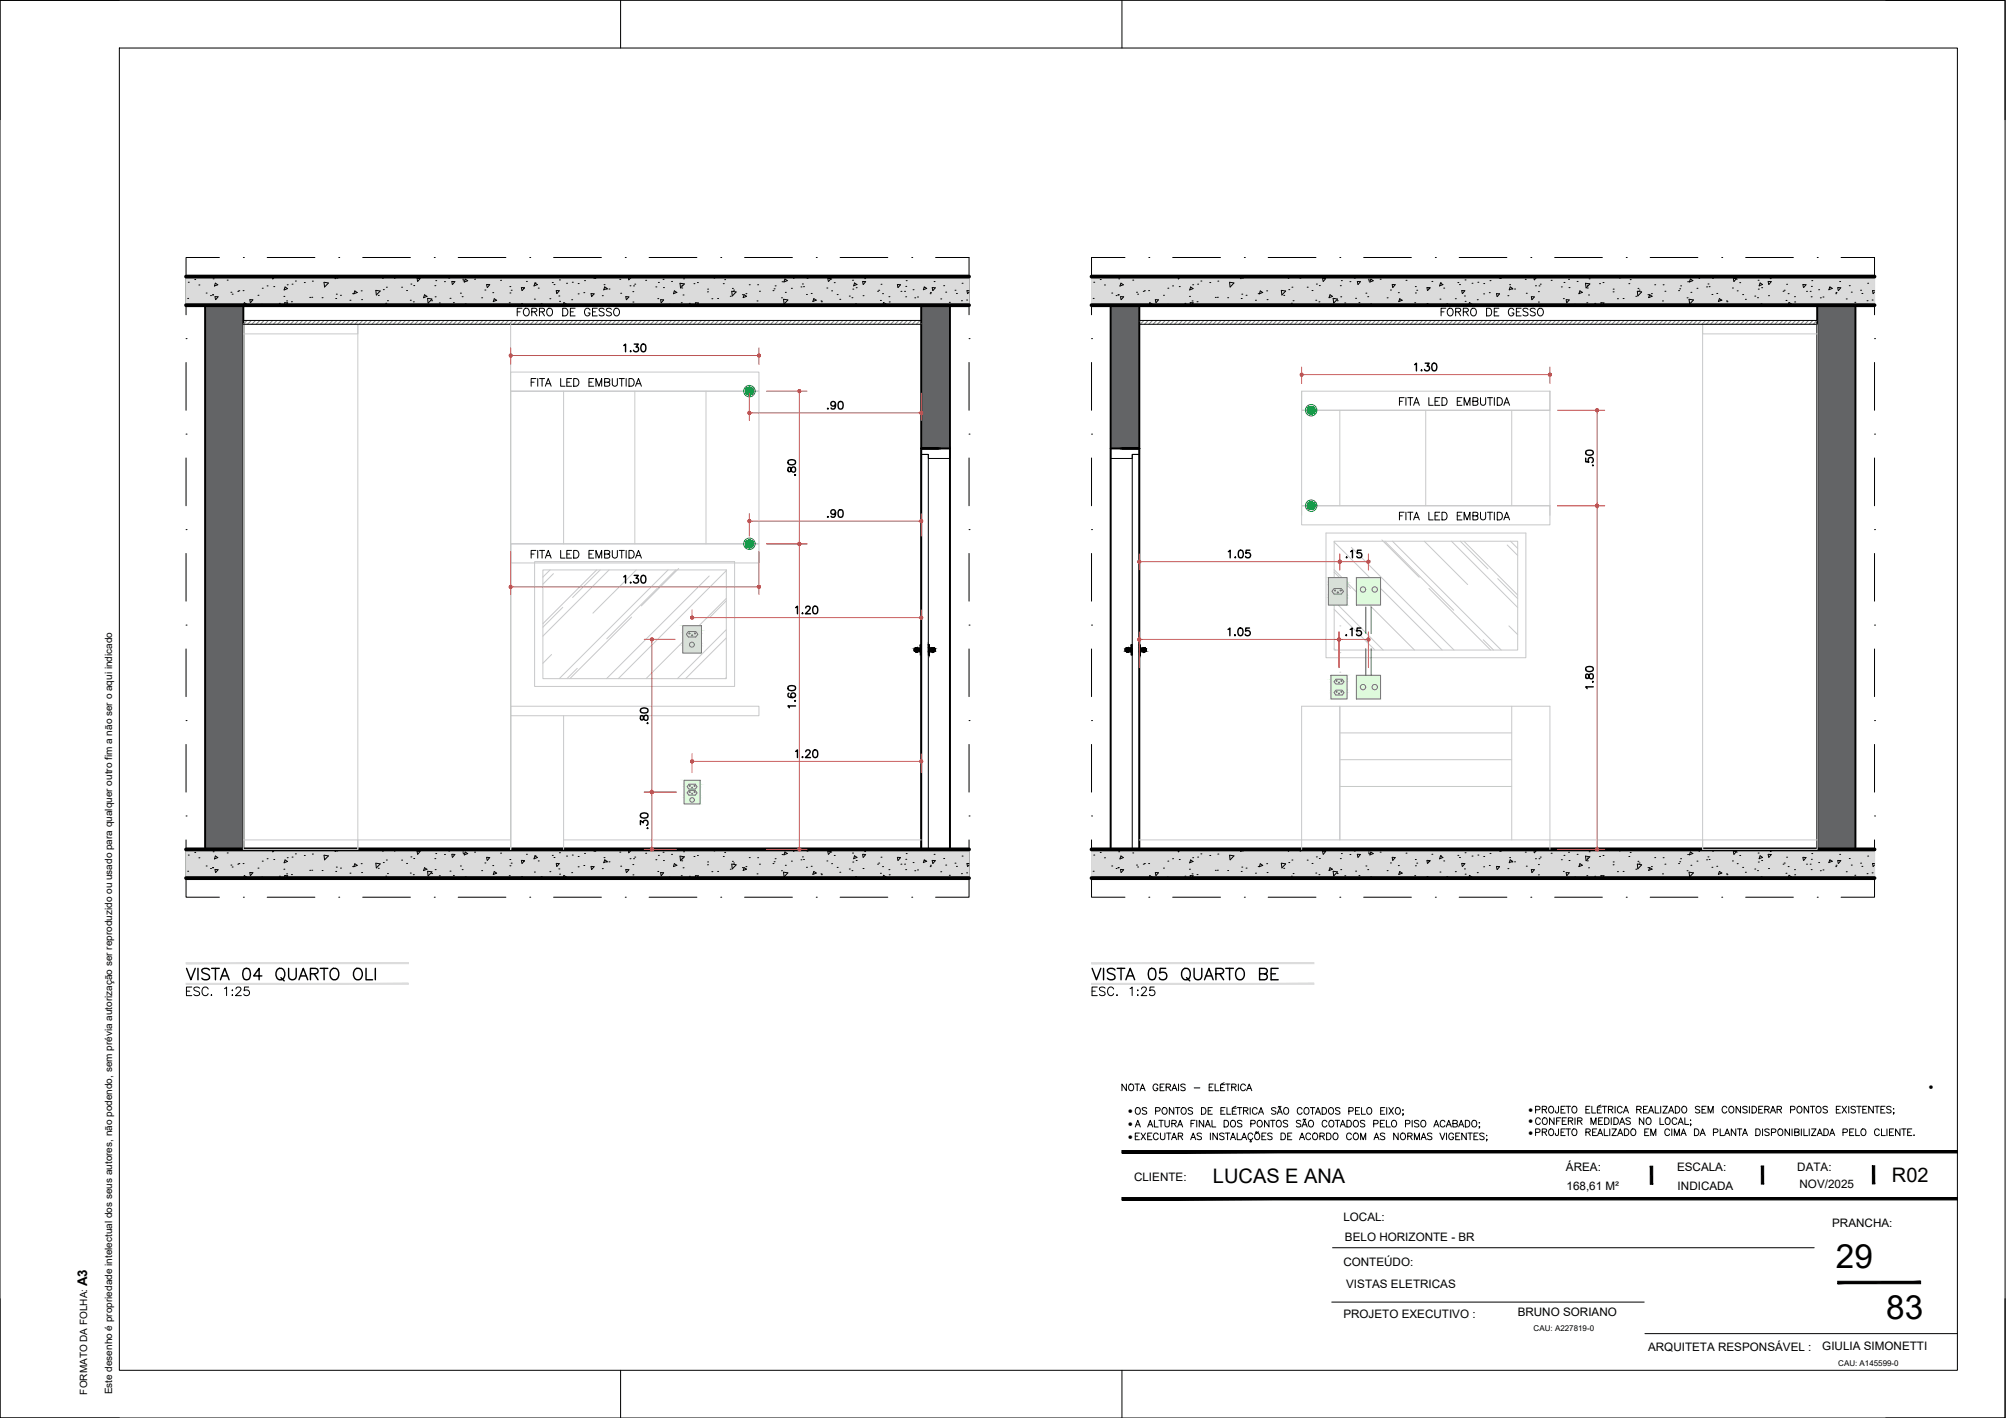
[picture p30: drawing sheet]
<svg xmlns="http://www.w3.org/2000/svg" width="420mm" height="297mm" viewBox="0 0 420 297" stroke-linecap="round" stroke-linejoin="round" font-family="sans-serif">
<defs><g id="words">
<g font-size="7">
<text x="384.5" y="265.6">29</text>
<text x="395.1" y="276.3">83</text>
</g>
<text font-size="6.2" x="227.5" y="206.7">VISTA 05 QUARTO BE</text>
<g font-size="4.9">
<text x="294.9" y="79">1.30</text>
<text x="167.6" y="100.9" transform="rotate(-90 167.6 100.9)">.80</text>
<text x="172.2" y="109.7">.90</text>
</g>
<g font-size="4.9" fill="#c85a5a">
<text x="280.8" y="118.2">.15</text>
<text x="280.8" y="134.4">.15</text>
</g>
<g font-size="4.4">
<text x="107.2" y="67.4">FORRO DE GESSO</text>
<text x="300.6" y="67.4">FORRO DE GESSO</text>
<text x="129.5" y="74.8">1.30</text>
<text x="172.2" y="86.8">.90</text>
<text x="334.4" y="98.8" transform="rotate(-90 334.4 98.8)">.50</text>
<text x="334.4" y="145.3" transform="rotate(-90 334.4 145.3)">1.80</text>
<text x="136.5" y="152.8" transform="rotate(-90 136.5 152.8)">.80</text>
<text x="165.5" y="159.8">1.20</text>
<text x="136.5" y="175" transform="rotate(-90 136.5 175)">.30</text>
</g>
<g font-size="4.2">
<text x="254.1" y="247.9">LUCAS E ANA</text>
<text x="396.3" y="247.7">R02</text>
</g>
<text font-size="2.8" x="18.3" y="269.4" transform="rotate(-90 18.3 269.4)">A3</text>
<g font-size="2.4">
<text x="328" y="245.3">ÁREA:</text>
<text x="351.3" y="245.3">ESCALA:</text>
<text x="376.4" y="245.3">DATA:</text>
<text x="237.5" y="247.3">CLIENTE:</text>
<text x="328.1" y="249.4">168,61 M²</text>
<text x="351.4" y="249.4">INDICADA</text>
<text x="376.9" y="248.9">NOV/2025</text>
<text x="281.4" y="255.9">LOCAL:</text>
<text x="383.8" y="257.1">PRANCHA:</text>
<text x="281.7" y="260">BELO HORIZONTE - BR</text>
<text x="281.4" y="265.1">CONTEÚDO:</text>
<text x="282" y="269.8">VISTAS ELETRICAS</text>
<text x="317.9" y="275.7">BRUNO SORIANO</text>
<text x="281.4" y="276.1">PROJETO EXECUTIVO :</text>
<text x="345.2" y="283">ARQUITETA RESPONSÁVEL :</text>
<text x="381.7" y="282.9">GIULIA SIMONETTI</text>
</g>
<g font-size="2.1">
<text x="236.3" y="233.4">·</text>
<text x="320.1" y="233.2">·</text>
<text x="404" y="228.2">·</text>
<text x="236.3" y="236.1">·</text>
<text x="236.3" y="238.7">·</text>
<text x="320.1" y="235.5">·</text>
<text x="320.1" y="237.9">·</text>
<text x="18.3" y="292.1" transform="rotate(-90 18.3 292.1)">FORMATO DA FOLHA:</text>
<text x="23.5" y="292.1" transform="rotate(-90 23.5 292.1)">Este desenho é propriedade intelectual dos seus autores, não podendo, sem prévia autorização ser reproduzido ou usado para qualquer outro fim a não ser o aqui indicado</text>
</g>
<g font-size="1.7">
<text x="321.2" y="278.9">CAU: A227819-0</text>
<text x="385" y="286.1">CAU: A145599-0</text>
</g>
</g></defs>
<!-- layer: 04-BLO_mobiliario -->
<g fill="#636466" stroke="#636466" stroke-width=".21">
<path d="M193 63.9l6 30v-30zM193 63.9l6 30h-6z"/>
<path d="M43 63.9l8 114v-114zM43 63.9l8 114h-8z"/>
<path d="M232.6 63.9l6 30v-30zM232.6 63.9l6 30h-6z"/>
<path d="M380.6 63.9l8 114v-114zM380.6 63.9l8 114h-8z"/>
</g>
<!-- layer: 02-PRJ_parede -->
<path d="M43 63.9v114M51 63.9v114M193 63.9v114M199 63.9v114M232.6 63.9v114M238.6 63.9v114M380.6 63.9v114M388.6 63.9v114M193 93.9h6M196.6 93.9h-3.6h4M232.6 93.9h6M234.6 93.9h4h-3.6" fill="none" stroke="#000" stroke-width=".4"/>
<!-- layer: 02-PRJ_tracejado -->
<g fill="none" stroke="#000" stroke-width=".21">
<path d="M46 53.9h-7v12M51 53.9h.1M56 53.9h10M71 53.9h.1M76 53.9h10M91 53.9h.1M96 53.9h10M111 53.9h.1M116 53.9h10M131 53.9h.1M136 53.9h10M151 53.9h.1"/>
<path d="M156 53.9h10M171 53.9h.1M176 53.9h9.9M191 53.9h.1M196 53.9h7v12M235.6 53.9h-7v12M240.6 53.9h.1M245.6 53.9h10M260.6 53.9h.1M265.6 53.9h10M280.6 53.9h.1M285.6 53.9h10"/>
<path d="M300.6 53.9h.1M305.6 53.9h10M320.6 53.9h.1M325.6 53.9h10M340.6 53.9h.1M345.6 53.9h10M360.6 53.9h.1M365.6 53.9h10M380.6 53.9h.1M385.6 53.9h7v12M39 70.9h.1M39 75.9v10"/>
<path d="M203 70.9h.1M203 75.9v10M228.6 70.9h.1M228.6 75.9v10M392.6 70.9h.1M392.6 75.9v10M39 90.9h.1M39 95.9v10M203 90.9h.1M203 95.9v10M228.6 90.9h.1M228.6 95.9v10"/>
<path d="M392.6 90.9h.1M392.6 95.9v10M39 110.9h.1M39 115.9v10M203 110.9h.1M203 115.9v10M228.6 110.9h.1M228.6 115.9v10M392.6 110.9h.1M392.6 115.9v10M39 130.9h.1M39 135.9v10"/>
<path d="M203 130.9h.1M203 135.9v10M228.6 130.9h.1M228.6 135.9v10M392.6 130.9h.1M392.6 135.9v10M39 150.9h.1M39 155.9v10M203 150.9h.1M203 155.9v10M228.6 150.9h.1M228.6 155.9v10"/>
<path d="M392.6 150.9h.1M392.6 155.9v10M39 175.9v12h7M39 170.9h.1M203 170.9h.1M203 175.9v12h-7M228.6 170.9h.1M228.6 175.9v12h7M392.6 175.9v12h-7M392.6 170.9h.1M51 187.9h.1M56 187.9h10"/>
<path d="M71 187.9h.1M76 187.9h10M91 187.9h.1M96 187.9h10M111 187.9h.1M116 187.9h10M131 187.9h.1M136 187.9h10M151 187.9h.1M156 187.9h10M171 187.9h.1M176 187.9h9.9"/>
<path d="M191 187.9h.1M240.6 187.9h.1M245.6 187.9h10M260.6 187.9h.1M265.6 187.9h10M280.6 187.9h.1M285.6 187.9h10M300.6 187.9h.1M305.6 187.9h10M320.6 187.9h.1M325.6 187.9h10M340.6 187.9h.1"/>
<path d="M345.6 187.9h10M360.6 187.9h.1M365.6 187.9h10M380.6 187.9h.1"/>
</g>
<!-- layer: 03-TRA_paredes -->
<g fill="#dbdbdb" stroke="#dbdbdb" stroke-width=".21">
<path d="M39 177.9l164 6v-6zM39 177.9l164 6h-164z"/>
<path d="M39 57.9l164 6v-6zM39 57.9l164 6h-164z"/>
<path d="M228.6 177.9l164 6v-6zM228.6 177.9l164 6h-164z"/>
<path d="M228.6 57.9l164 6v-6zM228.6 57.9l164 6h-164z"/>
</g>
<g fill="none" stroke="#000" stroke-width=".21">
<path d="M39.4 59.1h.1M40.8 58.6h.1M41.7 59.7h.1M44.6 58.4h.1M44.9 59.9l.7-.2-.5-.4-.2 .6M47.6 58.7h.1M55.9 59.9h.1M57.1 57.9v.5l.5-.5M60.2 59.7h.1M61.2 59.5h.1M61.9 58.9h.1M63.7 59.2h.1"/>
<path d="M65.4 58.9h.1M67.9 59.1l.1 1 .8-.8M67.9 59.1l.9 .2M70.1 58.4h.1M70.5 58.3h.1M80.1 57.9l.1 .4M80.5 57.9l-.3 .4M82.8 57.9l-.2 .4M83.2 57.9l.2 .1-.7 .3M86.1 59.5h.1M86.7 59.8h.1M87.4 58.3l.1 .7"/>
<path d="M87.4 58.3l.6 .1-.5 .5M88.6 58h.1M91.1 59.8h.1M91.3 58.8h.1M93.1 59h.1M94 58.3h.1M94.6 59l.1 .6M94.7 59h.6l-.5 .6M96.5 58h.1M96.9 58.5h.1M97 58.8h.1M97.5 58.5l.5 .3-.8 .3z"/>
<path d="M99.4 58.5h.1M99.5 58.2h.1M101.9 59.6l.1 .6M102 59.6h.6l-.5 .6M104.8 58.7h.1M110.3 59h.1M112.1 59.3h.1M112.1 59.3l-.3 .6 .8-.3M112.1 59.3l.5 .3M115.7 59.2h.1M116 59.6h.1M117.2 58.6h.1"/>
<path d="M118.7 59.3h.1M119 58h.1M119.9 59.1h.1M121.1 59.4h.1M122.4 58.8h.1M124.4 58.3h.1M124.6 58.3h.1M126.5 59.6h.1M128.8 57.9h.1M129.8 58.5h.1M131.6 57.9l.1 .7 .7-.7M132 59.9h.1"/>
<path d="M132.7 59.9h.1M132.9 59.5h.1M135.2 58.7h.1M137.9 59.2h.1M138.9 58.5h.1M140.7 59h.1M142.4 59.3l.9 .2-.8 .8zM142.8 59.8h.1M143.2 58.4h.1M145.4 59.4h.1M146.1 59.2h.1M149.7 57.9l-.1 .4"/>
<path d="M150.2 57.9l-.6 .3M151.5 59.4h.1M151.8 58.6h.1M155.6 58.1h.1M156.9 59.7h.1M158.7 59.7h.1M162.3 59.9h.1M163.8 59h.1M164.4 58.4l.5 .4-.7 .3zM166.1 57.9l.1 .4M166.6 57.9l-.3 .4M168.1 59.5h.1"/>
<path d="M169 58.3h.1M173.4 58.3l.1 .7M173.4 58.3l.6 .1-.5 .6M174 58.5h.1M174.7 59.2h.1M178.6 58.7h.1M178.8 59.9l.7-.3-.5-.3-.2 .6M180.7 59h.6l-.5 .6zM181.1 58.4h.1M184.5 59.5h.1M188 59.6l.6 .1-.5 .5zM189.7 60h.1"/>
<path d="M189.8 58.8h.1M194.9 58.1h.1M195.6 59h.1M197.7 59.8h.1M201.5 59.3h.1M201.6 58h.1M229.1 59.1h.1M230.4 58.6h.1M231.3 59.7h.1M234.3 58.4h.1M234.6 59.9l.7-.2-.5-.4-.2 .6M237.3 58.7h.1"/>
<path d="M245.6 59.9h.1M246.7 57.9l.1 .5 .5-.5M249.8 59.7h.1M250.8 59.5h.1M251.5 58.9h.1M253.4 59.2h.1M255.1 58.9h.1M257.5 59.1l.9 .2-.7 .8M257.5 59.1l.1 1M259.8 58.4h.1M260.2 58.3h.1M269.8 57.9v.4"/>
<path d="M270.2 57.9l-.3 .4M272.4 57.9l-.1 .4 .7-.3-.1-.1M275.7 59.5h.1M276.3 59.8h.1M277.1 58.3l.6 .1-.5 .5-.2-.6M278.2 58h.1M280.7 59.8h.1M280.9 58.8h.1M282.7 59h.1M283.7 58.3h.1M284.3 59l.2 .6 .4-.6h-.6M286.2 58h.1"/>
<path d="M286.6 58.5h.1M286.7 58.8h.1M287.1 58.5l.5 .3-.7 .3zM289.1 58.5h.1M289.1 58.2h.1M291.6 59.6l.1 .6M291.6 59.6h.6l-.5 .6M294.5 58.7h.1M299.9 59h.1M301.7 59.3h.1M301.7 59.3l-.2 .6 .7-.3M301.7 59.3l.5 .3"/>
<path d="M305.4 59.2h.1M305.7 59.6h.1M306.9 58.6h.1M308.3 59.3h.1M308.6 58h.1M309.5 59.1h.1M310.8 59.4h.1M312.1 58.8h.1M314 58.3h.1M314.2 58.3h.1M316.2 59.6h.1M318.5 57.9h.1"/>
<path d="M319.5 58.5h.1M321.3 57.9l.1 .7 .6-.7M321.6 59.9h.1M322.3 59.9h.1M322.6 59.5h.1M324.9 58.7h.1M327.6 59.2h.1M328.5 58.5h.1M330.3 59h.1M332.1 59.3l.9 .2-.8 .8zM332.5 59.8h.1M332.8 58.4h.1"/>
<path d="M335 59.4h.1M335.7 59.2h.1M339.4 57.9l-.1 .4M339.9 57.9l-.6 .3M341.2 59.4h.1M341.4 58.6h.1M345.3 58.1h.1M346.6 59.7h.1M348.3 59.7h.1M352 59.9h.1M353.5 59h.1M354.1 58.4l.5 .4-.7 .3z"/>
<path d="M355.8 57.9l.1 .4M356.2 57.9l-.3 .4M357.7 59.5h.1M358.7 58.3h.1M363.1 58.3l.1 .7M363.1 58.3l.6 .1-.5 .6M363.7 58.5h.1M364.4 59.2h.1M368.2 58.7h.1M368.4 59.9l.8-.3-.5-.3-.3 .6M370.3 59l.2 .6M370.4 59h.6l-.5 .6"/>
<path d="M370.8 58.4h.1M374.2 59.5h.1M377.6 59.6l.1 .6M377.7 59.6l.6 .1-.5 .5M379.4 60h.1M379.5 58.8h.1M384.6 58.1h.1M385.3 59h.1M387.3 59.8h.1M391.2 59.3h.1M391.2 58h.1M39.3 62.5h.1"/>
<path d="M43.2 61.4h.1M44.1 61.9h.1M44.5 61.8h.1M44.5 61.7h.1M45 62.1l.1 .7M45.1 62.1l.6 .1-.5 .6M48.4 61.2h.1M48.6 61.6h.1M49.8 61h.1M50 60.9h.1M50.9 60.9h.1M51 63.9l.2-.5 .5 .3-.5 .2"/>
<path d="M52.3 62.8l.1 .6M52.4 62.8h.6l-.5 .6M54 61.9h.1M54.8 63.8h.1M54.9 60.4h.1M57.3 60h.1M58.5 63.5h.1M59.5 62.1h.1M59.5 60.7l.2-.6 .5 .4-.7 .2M59.6 63.4l.1 .5M59.6 63.4h.7l-.5 .5M60 63h.1"/>
<path d="M61 63.2h.1M64.9 62.3h.1M65.3 62.3h.1M67.4 63.9h.1M67.5 62.4h.1M70.3 62.5h.1M70.4 61.6h.1M71.3 61.9h.1M73.3 62.9h.1M73.9 61.5h.1M74.1 61.5l.7-.2-.5-.4-.2 .7M75.6 60.9h.1"/>
<path d="M75.7 62.8h.1M78.7 60.8l.9 .2-.8 .8-.1-1M79.2 61.9h.1M80.3 60.7h.1M80.8 63.5h.1M80.9 60.2h.1M81.2 63h.1M84 63.8h.1M84.1 60.2h.1M85.2 60.9h.1M85.9 62.9h.1M86.6 63.2h.1"/>
<path d="M88.9 61.8l.5 .3-.7 .3zM89.6 62.5l.1 1M89.6 62.5l.9 .1M90.4 63h.1M90.5 62.7l-.8 .8M91.1 62.2h.1M92 63.5h.1M94.3 62.5h.1M95 63.4h.1M96.4 61.4h.1M96.8 62.2h.1M97.4 63.7h.1"/>
<path d="M100.9 62.4h.1M101.6 60.8h.1M102.8 63.9h.1M103.2 61.3h.1M104 62.9l-.5-.3-.2 .6M104 62.9l-.7 .3M106.8 60h.1M106.8 61.4h.1M107.1 60.8h.1M109.2 60.2l.1 .7M109.2 60.2l.7 .1-.5 .6M109.6 60.5h.1"/>
<path d="M112.7 60.4h.1M116.5 60.9l.1 .6M116.5 60.9h.6l-.5 .6M117.1 62h.1M121.1 61.6h.1M122.3 61.3h.1M123.8 61.5l.1 .6M123.8 61.5l.6 .1M124.4 61.5l-.5 .6M126.2 61.9h.1M126.7 60.1l.5 .3-.8 .3zM127 60.5h.1"/>
<path d="M127.6 60.5h.1M130 61.4h.1M131.1 62.1l.1 .7M131.1 62.1l.6 .1-.5 .6M132.5 61.1h.1M132.6 63.3h.1M137.4 60.1h.1M137.8 62.6h.1M138.4 62.8l.1 .6M138.4 62.8h.6l-.5 .6M139 60.2h.1M140.1 63.8h.1"/>
<path d="M141.8 61.2l-.7 .3 .1-.6 .6 .4M142.7 63.4h.1M142.8 60.3h.1M143.1 61.8h.1M144.4 63.5h.1M145.7 63.9v-.5l.6 .1-.4 .4M148.2 61.1h.1M148.2 60.6h.1M149.1 62.6h.1M150.3 62.5h.1M153 62.1h.1M153.3 61l.9 .2-.8 .8-.1-1"/>
<path d="M153.3 63.8h.1M153.4 60.4h.1M153.6 60.8h.1M155.5 61.7h.1M155.9 61.7l.5 .4-.7 .2zM156.2 61.5h.1M158.6 63h.1M159.1 61h.1M161.9 60.9h.1M162.1 60.5h.1M163.7 62.4h.1M164.1 62.7l.9 .2-.8 .8z"/>
<path d="M164.5 61.2h.1M165.8 60.4h.1M167.8 60.1h.1M168.3 60.1h.1M168.9 61.7h.1M169.9 61.5h.1M170.3 63.1l.7-.2-.5-.3-.3 .6M172 63h.1M172 63.2h.1M173.2 60.3h.1M174.2 60.9h.1M175.3 61.7h.1"/>
<path d="M175.9 62.7h.1M177.9 62h.1M178.4 62.4h.1M178.6 60.6h.1M179.2 63.7h.1M179.3 60.3h.1M180.8 61.9h.1M183.8 61h.1M184 60.8h.1M184.4 62.9h.1M184.8 61.5h.1M184.9 63.9l.2-.5 .5 .3-.7 .2"/>
<path d="M186.2 62.2h.1M186.2 63.3h.1M188.7 61h.1M189.5 61h.1M189.7 62.2h.1M191.2 60.7h.1M191.6 62.4h.1M192.2 62.2h.1M193.6 60.1l.5 .3-.7 .3zM194.8 61.5h.1M194.9 61.3h.1M195 63.8h.1"/>
<path d="M195.2 60.2l.2 .7M195.3 60.2l.6 .1-.5 .6M197 62.6h.1M198.1 61.2h.1M198.8 63.3h.1M200 60.8h.1M200.3 61.5h.1M201.4 63h.1M202.5 62.9h.1M202.5 60.9l.1 .6M202.6 60.9h.4M203 61.2l-.3 .3"/>
<path d="M229 62.5h.1M232.9 61.4h.1M233.8 61.9h.1M234.2 61.8h.1M234.2 61.7h.1M234.7 62.1l.1 .7M234.7 62.1l.7 .1-.6 .6M238 61.2h.1M238.3 61.6h.1M239.5 61h.1M239.7 60.9h.1M240.6 60.9h.1"/>
<path d="M240.7 63.9l.1-.5 .5 .3-.5 .2M242 62.8l.1 .6 .5-.6h-.6M243.7 61.9h.1M244.5 63.8h.1M244.6 60.4h.1M247 60h.1M248.2 63.5h.1M249.1 62.1h.1M249.4 63.9l-.1-.5h.6l-.4 .5M249.4 60.1l.5 .4-.7 .2zM249.7 63h.1M250.7 63.2h.1"/>
<path d="M254.6 62.3h.1M255 62.3h.1M257 63.9h.1M257.1 62.4h.1M260 62.5h.1M260.1 61.6h.1M261 61.9h.1M263 62.9h.1M263.5 61.5h.1M263.8 61.5l.7-.2-.5-.4-.2 .7M265.3 60.9h.1M265.4 62.8h.1"/>
<path d="M268.4 60.8l.9 .2-.8 .8-.1-1M268.9 61.9h.1M269.9 60.7h.1M270.5 63.5h.1M270.6 60.2h.1M270.8 63h.1M273.7 63.8h.1M273.8 60.2h.1M274.8 60.9h.1M275.6 62.9h.1M276.2 63.2h.1M278.6 61.8l.5 .3-.7 .3z"/>
<path d="M279.2 62.5l.1 1 .8-.8M279.2 62.5l.9 .1M280.1 63h.1M280.8 62.2h.1M281.7 63.5h.1M283.9 62.5h.1M284.6 63.4h.1M286.1 61.4h.1M286.5 62.2h.1M287.1 63.7h.1M290.5 62.4h.1M291.2 60.8h.1"/>
<path d="M292.5 63.9h.1M292.9 61.3h.1M293.7 62.9l-.7 .3M293.7 62.9l-.5-.3-.2 .6M296.3 63.4h.1M296.4 60h.1M296.5 61.4h.1M296.7 60.8h.1M298.9 60.2l.1 .7M298.9 63.6h.1M298.9 60.2l.6 .1-.5 .6M299.3 60.5h.1"/>
<path d="M302.4 60.4h.1M306.2 60.9l.1 .6M306.2 60.9h.6l-.5 .6M306.7 62h.1M310.7 61.6h.1M311.9 61.3h.1M313.4 61.5l.2 .6M313.5 61.5l.6 .1M314.1 61.5l-.5 .6M315.8 61.9h.1M316.3 60.1l.5 .3-.7 .3zM316.7 60.5h.1"/>
<path d="M317.2 60.5h.1M319.7 61.4h.1M320.7 62.1l.1 .7M320.8 62.1l.6 .1-.5 .6M322.2 61.1h.1M327 60.1h.1M327.4 62.6h.1M328 62.8l.1 .6M328.1 62.8h.6l-.5 .6M328.6 60.2h.1M329.8 63.8h.1M330.9 60.9l.5 .3-.7 .3z"/>
<path d="M332.4 63.4h.1M332.5 60.3h.1M332.7 61.8h.1M334 63.5h.1M335.3 63.4l.1 .5M335.3 63.4l.7 .1-.4 .4M337.9 61.1h.1M337.9 60.6h.1M338.8 62.6h.1M340 62.5h.1M342.6 62.1h.1M342.9 63.8h.1"/>
<path d="M342.9 61l.1 1 .9-.8M342.9 61l.9 .2M343.1 60.4h.1M343.3 60.8h.1M345.2 61.7h.1M345.5 61.7l.5 .4-.7 .2zM345.9 61.5h.1M348.2 63h.1M348.7 61h.1M351.6 60.9h.1M351.8 60.5h.1M353.4 62.4h.1"/>
<path d="M353.9 63.7l-.1-1 .9 .2-.8 .8M354.2 61.2h.1M355.4 60.4h.1M357.4 60.1h.1M358 60.1h.1M358.6 61.7h.1M359.6 61.5h.1M360.1 62.6l.5 .3-.7 .2zM361.6 63h.1M361.7 63.2h.1M362.9 60.3h.1M363.9 60.9h.1"/>
<path d="M365 61.7h.1M365.6 62.7h.1M367.5 62h.1M368.1 62.4h.1M368.3 60.6h.1M368.9 63.7h.1M369 60.3h.1M370.4 61.9h.1M373.5 61h.1M373.7 60.8h.1M374.1 62.9h.1M374.5 61.5h.1"/>
<path d="M374.5 63.9l.2-.5 .5 .3-.6 .2M375.9 62.2h.1M375.9 63.3h.1M378.4 61h.1M379.1 61h.1M379.3 62.2h.1M380.9 60.7h.1M381.3 62.4h.1M381.8 62.2h.1M383.3 60.1l.5 .3-.7 .3zM384.5 61.5h.1M384.6 61.3h.1"/>
<path d="M384.7 63.8h.1M384.9 60.2l.1 .7M385 60.2l.6 .1-.5 .6M386.7 62.6h.1M387.8 61.2h.1M388.5 63.3h.1M389.7 60.8h.1M390 61.5h.1M391.1 63h.1M392.1 62.9h.1M392.2 60.9l.1 .6M392.2 60.9h.4"/>
<path d="M392.6 61.2l-.3 .3M39.4 179.1h.1M40.8 178.6h.1M41.7 179.7h.1M44.6 178.4h.1M45.1 179.3l.5 .3-.7 .3zM47.6 178.7h.1M55.9 179.9h.1M57.1 177.9v.5l.5-.5M60.2 179.7h.1M61.2 179.5h.1M61.9 178.9h.1"/>
<path d="M63.7 179.2h.1M65.4 178.9h.1M67.9 179.2l.1 .9 .8-.8M67.9 179.1l.9 .2M70.1 178.4h.1M70.5 178.3h.1M80.1 177.9l.1 .4M80.5 177.9l-.3 .4M82.8 177.9l-.2 .4M83.2 177.9l.2 .1-.7 .3M86.1 179.5h.1M86.7 179.8h.1"/>
<path d="M87.4 178.3l.1 .7M87.4 178.3l.6 .1-.5 .6M88.6 178h.1M91.1 179.9h.1M91.3 178.8h.1M93.1 179h.1M94 178.3h.1M94.6 179l.1 .6M94.7 179h.6l-.5 .6M96.5 178h.1M96.9 178.5h.1M97 178.8h.1"/>
<path d="M97.5 178.5l.5 .3-.8 .3zM99.4 178.5h.1M99.5 178.1h.1M101.9 179.6l.1 .6M102 179.6h.6l-.5 .6M104.8 178.7h.1M110.3 179h.1M112.1 179.3h.1M112.1 179.3l.5 .3-.8 .3zM115.7 179.2h.1M116 179.6h.1M117.2 178.6h.1"/>
<path d="M118.7 179.3h.1M119 178h.1M119.9 179.1h.1M121.1 179.4h.1M122.4 178.8h.1M124.4 178.3h.1M124.6 178.3h.1M126.5 179.6h.1M128.8 177.9h.1M129.8 178.5h.1M131.6 177.9l.1 .7 .7-.7M132 179.9h.1"/>
<path d="M132.7 179.9h.1M132.9 179.5h.1M135.2 178.7h.1M137.9 179.2h.1M138.9 178.5h.1M140.7 179h.1M142.4 179.4l.9 .1-.8 .8zM142.8 179.8h.1M143.2 178.4h.1M145.4 179.4h.1M146.1 179.2h.1M149.7 177.9l-.1 .4 .6-.4"/>
<path d="M151.5 179.4h.1M151.8 178.6h.1M155.6 178.1h.1M156.9 179.6h.1M158.7 179.7h.1M162.3 179.9h.1M163.8 179h.1M164.9 178.8l-.7 .3 .2-.6 .5 .3M166.1 177.9l.1 .4M166.6 177.9l-.3 .4M168.1 179.5h.1M169 178.3h.1"/>
<path d="M173.4 178.3l.1 .7M173.4 178.3l.6 .1-.5 .6M174 178.5h.1M174.7 179.2h.1M178.6 178.7h.1M179 179.3l.5 .3-.7 .3zM180.7 179h.6l-.5 .6zM181.1 178.4h.1M184.5 179.6h.1M188 179.6h.6l-.5 .6zM189.8 178.8h.1M194.9 178.1h.1"/>
<path d="M195.6 179h.1M197.7 179.8h.1M201.5 179.3h.1M201.6 178h.1M229.1 179.1h.1M230.4 178.6h.1M231.3 179.7h.1M234.3 178.4h.1M234.8 179.3l.5 .3-.7 .3zM237.3 178.7h.1M245.6 179.9h.1M246.7 177.9l.1 .5 .5-.5"/>
<path d="M249.8 179.7h.1M250.8 179.5h.1M251.5 178.9h.1M253.4 179.2h.1M255.1 178.9h.1M257.5 179.1l.9 .2-.7 .8M257.5 179.2l.1 .9M259.8 178.4h.1M260.2 178.3h.1M269.8 177.9v.4M270.2 177.9l-.3 .4M272.4 177.9l-.1 .4 .7-.3-.1-.1"/>
<path d="M275.7 179.5h.1M276.3 179.8h.1M277 178.3l.2 .7 .5-.6-.6-.1M278.2 178h.1M280.7 179.9h.1M280.9 178.8h.1M282.7 179h.1M283.7 178.3h.1M284.3 179l.2 .6 .4-.6h-.6M286.2 178h.1M286.6 178.5h.1M286.7 178.8h.1"/>
<path d="M287.1 178.5l.5 .3-.7 .3zM289.1 178.5h.1M289.1 178.1h.1M291.6 179.6l.1 .6M291.6 179.6h.6l-.5 .6M294.5 178.7h.1M299.9 179h.1M301.7 179.3h.1M301.7 179.3l.5 .3-.7 .3zM305.4 179.2h.1M305.7 179.6h.1M306.9 178.6h.1"/>
<path d="M308.3 179.3h.1M308.6 178h.1M309.5 179.1h.1M310.8 179.4h.1M312.1 178.8h.1M314 178.3h.1M314.2 178.3h.1M316.2 179.6h.1M318.5 177.9h.1M319.5 178.5h.1M321.3 177.9l.1 .7 .6-.7M321.6 179.9h.1"/>
<path d="M322.3 179.9h.1M322.6 179.5h.1M324.9 178.7h.1M327.6 179.2h.1M328.5 178.5h.1M330.3 179h.1M332.1 179.4l.9 .1-.8 .8zM332.5 179.8h.1M332.8 178.4h.1M335 179.4h.1M335.7 179.2h.1M339.4 177.9l-.1 .4 .6-.4"/>
<path d="M341.2 179.4h.1M341.4 178.6h.1M345.3 178.1h.1M346.6 179.6h.1M348.3 179.7h.1M352 179.9h.1M353.5 179h.1M354.6 178.8l-.7 .3 .2-.6 .5 .3M355.8 177.9l.1 .4M356.2 177.9l-.3 .4M357.7 179.5h.1M358.7 178.3h.1"/>
<path d="M363.1 178.3l.1 .7M363.1 178.3l.6 .1-.5 .6M363.7 178.5h.1M364.4 179.2h.1M368.2 178.7h.1M368.7 179.3l.5 .3-.8 .3zM370.3 179l.2 .6M370.4 179h.6l-.5 .6M370.8 178.4h.1M374.2 179.6h.1M377.6 179.6l.1 .6M377.7 179.6h.6l-.5 .6"/>
<path d="M379.5 178.8h.1M384.6 178.1h.1M385.3 179h.1M387.3 179.8h.1M391.2 179.3h.1M391.2 178h.1M39.3 182.5h.1M43.2 181.4h.1M44.1 181.9h.1M44.5 181.8h.1M44.5 181.7h.1M45 182.1l.1 .7"/>
<path d="M45.1 182.1l.6 .1-.5 .6M48.4 181.2h.1M48.6 181.6h.1M49.8 181h.1M50 180.9h.1M50.9 180.9h.1M51.2 183.4l.5 .3-.5 .2M51.2 183.4l-.2 .5M52.3 182.8l.1 .6M52.4 182.8h.6l-.5 .6M54 181.8h.1M54.8 183.8h.1"/>
<path d="M54.9 180.4h.1M57.3 180.1h.1M58.5 183.5h.1M59.5 182.1h.1M59.6 183.4l.1 .5M59.6 183.4l.7 .1-.5 .4M60 183.1h.1M60.2 180.5l-.7 .2M60.2 180.5l-.5-.4-.2 .6M61 183.2h.1M64.9 182.3h.1M65.3 182.3h.1"/>
<path d="M67.4 183.9h.1M67.5 182.4h.1M70.3 182.5h.1M70.4 181.6h.1M71.3 181.8h.1M73.3 182.9h.1M73.9 181.5h.1M74.3 180.9l.5 .4-.7 .3zM75.6 180.9h.1M75.7 182.8h.1M78.7 180.8l.9 .2-.8 .8zM79.2 181.9h.1"/>
<path d="M80.3 180.7h.1M80.8 183.5h.1M80.9 180.2h.1M81.2 183h.1M84 183.8h.1M84.1 180.2h.1M85.2 180.9h.1M85.9 182.9h.1M86.6 183.2h.1M89.4 182.1l-.7 .3 .2-.6 .5 .3M89.6 182.5l.9 .2-.8 .8M89.6 182.5l.1 1"/>
<path d="M90.4 183h.1M91.1 182.2h.1M92 183.5h.1M94.3 182.5h.1M95 183.4h.1M96.4 181.4h.1M96.8 182.2h.1M97.4 183.7h.1M100.9 182.4h.1M101.6 180.8h.1M102.8 183.9h.1M103.2 181.3h.1"/>
<path d="M104 182.9l-.5-.3-.2 .6 .7-.3M106.7 183.4h.1M106.8 180.1h.1M106.8 181.4h.1M107.1 180.8h.1M109.2 180.2l.1 .7M109.2 183.6h.1M109.2 180.2l.7 .1-.5 .6M109.6 180.5h.1M111.9 182.7h.1M112.7 180.3h.1M113.3 183.6h.1"/>
<path d="M115.2 182.6h.1M116.5 180.9l.1 .6M116.5 180.9h.6l-.5 .6M117.1 182h.1M117.2 183.1h.1M118.6 183.7l-.6 .2M118.6 183.7l-.5-.3-.2 .5M119.7 182.8h.1M121.1 181.6h.1M122.3 181.3h.1M123.8 181.5l.1 .6M123.8 181.5l.6 .1-.5 .5"/>
<path d="M126.2 182h.1M126.7 180.1l.5 .3-.8 .3zM127 180.6h.1M127.4 183.9h.1M127.6 180.5h.1M130 181.4h.1M131.1 182.1l.1 .7M131.1 182.1l.6 .1-.5 .6M132.5 181.1h.1M132.6 183.3h.1M137.4 180.1h.1M137.8 182.5h.1"/>
<path d="M138.4 182.8l.1 .6M138.4 182.8h.6l-.5 .6M139 180.3h.1M140.1 183.8h.1M141.8 181.3l-.6-.4-.1 .6 .7-.2M142.7 183.4h.1M142.8 180.3h.1M143.1 181.8h.1M144.4 183.6h.1M145.7 183.9v-.5l.6 .1-.4 .4M148.2 181.2h.1M148.2 180.6h.1"/>
<path d="M149.1 182.6h.1M150.3 182.5h.1M153 182.1h.1M153.3 181l.9 .2-.8 .8zM153.3 183.8h.1M153.4 180.4h.1M153.6 180.8h.1M155.5 181.7h.1M155.7 182.3l.7-.2-.5-.4-.2 .7M156.2 181.5h.1M158.6 183.1h.1M159.1 181h.1"/>
<path d="M161.9 180.9h.1M162.1 180.5h.1M163.7 182.4h.1M164.1 182.7l.9 .1-.8 .9zM164.5 181.3h.1M165.8 180.4h.1M167.8 180.1h.1M168.3 180.1h.1M168.9 181.7h.1M169.9 181.5h.1M170.2 183.2l.3-.7 .5 .4-.7 .3M172 183.1h.1"/>
<path d="M172 183.2h.1M173.2 180.3h.1M174.2 180.9h.1M175.3 181.7h.1M175.9 182.7h.1M177.9 182h.1M178.4 182.4h.1M178.6 180.6h.1M179.2 183.6h.1M179.3 180.3h.1M180.8 181.9h.1M183.8 181h.1"/>
<path d="M184 180.8h.1M184.4 182.9h.1M184.8 181.5h.1M184.9 183.9l.2-.5 .5 .3-.7 .2M186.2 182.2h.1M186.2 183.2h.1M188.7 181h.1M189.5 181h.1M189.7 182.2h.1M189.7 180h.1M191.2 180.7h.1M191.6 182.4h.1"/>
<path d="M192.2 182.2h.1M194.1 180.4l-.7 .3 .2-.6 .5 .3M194.8 181.5h.1M194.9 181.3h.1M195 183.9h.1M195.4 180.9l-.1-.7 .6 .1-.5 .6M197 182.6h.1M198.1 181.2h.1M198.8 183.4h.1M200 180.8h.1M200.3 181.5h.1M201.4 183h.1"/>
<path d="M202.5 182.8h.1M203 181.2l-.3 .3M203 180.9h-.4v.6M229 182.5h.1M232.9 181.4h.1M233.8 181.9h.1M234.2 181.8h.1M234.2 181.7h.1M234.7 182.1l.1 .7M234.7 182.1l.7 .1-.6 .6M238 181.2h.1M238.3 181.6h.1"/>
<path d="M239.5 181h.1M239.7 180.9h.1M240.6 180.9h.1M240.8 183.4l.5 .3-.5 .2M240.8 183.4l-.1 .5M242 182.8l.1 .6M242 182.8h.6l-.5 .6M243.7 181.8h.1M244.5 183.8h.1M244.6 180.4h.1M247 180.1h.1M248.2 183.5h.1"/>
<path d="M249.1 182.1h.1M249.3 183.4l.1 .5M249.3 183.4l.6 .1-.4 .4M249.7 183.1h.1M249.9 180.5l-.5-.4-.2 .6M249.9 180.5l-.7 .2M250.7 183.2h.1M254.6 182.3h.1M255 182.3h.1M257 183.9h.1M257.1 182.4h.1M260 182.5h.1"/>
<path d="M260.1 181.6h.1M261 181.8h.1M263 182.9h.1M263.5 181.5h.1M264 180.9l.5 .4-.7 .3zM265.3 180.9h.1M265.4 182.8h.1M268.4 180.8l.9 .2-.8 .8zM268.9 181.9h.1M269.9 180.7h.1M270.5 183.5h.1M270.6 180.2h.1"/>
<path d="M270.8 183h.1M273.7 183.8h.1M273.8 180.2h.1M274.8 180.9h.1M275.6 182.9h.1M276.2 183.2h.1M279.1 182.1l-.7 .3 .2-.6 .5 .3M279.2 182.5l.9 .2-.8 .8-.1-1M280.1 183h.1M280.8 182.2h.1M281.7 183.5h.1M283.9 182.5h.1"/>
<path d="M284.6 183.4h.1M286.1 181.4h.1M286.5 182.2h.1M287.1 183.7h.1M290.5 182.4h.1M291.2 180.8h.1M292.5 183.9h.1M292.9 181.3h.1M293.2 182.6l.5 .3-.7 .3zM296.3 183.4h.1M296.4 180.1h.1M296.5 181.4h.1"/>
<path d="M296.7 180.8h.1M298.9 180.2l.1 .7M298.9 183.6h.1M298.9 180.2l.6 .1-.5 .6M299.3 180.5h.1M301.6 182.7h.1M302.4 180.3h.1M303 183.6h.1M304.8 182.6h.1M306.2 180.9l.1 .6M306.2 180.9h.6l-.5 .6M306.7 182h.1"/>
<path d="M306.9 183.1h.1M308.3 183.7l-.6 .2M308.3 183.7l-.5-.3-.2 .5M309.4 182.8h.1M310.7 181.6h.1M311.9 181.3h.1M313.4 181.5l.2 .6M313.5 181.5l.6 .1-.5 .5M315.8 182h.1M316.3 180.1l.5 .3-.7 .3zM316.7 180.6h.1M317.1 183.9h.1"/>
<path d="M317.2 180.5h.1M319.7 181.4h.1M320.7 182.1l.1 .7M320.8 182.1l.6 .1-.5 .6M322.2 183.3h.1M322.2 181.1h.1M327 180.1h.1M327.4 182.5h.1M328 182.8l.1 .6M328.1 182.8h.6l-.5 .6M328.6 180.3h.1M329.8 183.8h.1"/>
<path d="M330.9 180.9l.5 .4-.7 .2zM332.4 183.4h.1M332.5 180.3h.1M332.7 181.8h.1M334 183.6h.1M335.3 183.4l.1 .5M335.3 183.4l.7 .1-.4 .4M337.9 181.2h.1M337.9 180.6h.1M338.8 182.6h.1M340 182.5h.1M342.6 182.1h.1"/>
<path d="M342.9 183.8h.1M343.1 180.4h.1M343.3 180.8h.1M343.8 181.2l-.9-.2 .1 1 .9-.8M345.2 181.7h.1M345.3 182.3l.7-.2-.5-.4-.2 .7M345.9 181.5h.1M348.2 183.1h.1M348.7 181h.1M351.6 180.9h.1M351.8 180.5h.1M353.4 182.4h.1"/>
<path d="M353.9 183.7l-.1-1 .9 .1-.8 .9M354.2 181.3h.1M355.4 180.4h.1M357.4 180.1h.1M358 180.1h.1M358.6 181.7h.1M359.6 181.5h.1M360.1 182.5l.5 .4-.7 .3zM361.6 183.1h.1M361.7 183.2h.1M362.9 180.3h.1M363.9 180.9h.1"/>
<path d="M365 181.7h.1M365.6 182.7h.1M367.5 182h.1M368.1 182.4h.1M368.3 180.6h.1M368.9 183.6h.1M369 180.3h.1M370.4 181.9h.1M373.5 181h.1M373.7 180.8h.1M374.1 182.9h.1M374.5 181.5h.1"/>
<path d="M374.5 183.9l.2-.5 .5 .3-.6 .2M375.9 182.2h.1M375.9 183.2h.1M378.4 181h.1M379.1 181h.1M379.3 182.2h.1M379.4 180h.1M380.9 180.7h.1M381.3 182.4h.1M381.8 182.2h.1M383.8 180.4l-.7 .3 .2-.6 .5 .3M384.5 181.5h.1"/>
<path d="M384.6 181.3h.1M384.7 183.9h.1M384.9 180.2l.1 .7M385 180.2l.6 .1-.5 .6M386.7 182.6h.1M387.8 181.2h.1M388.5 183.4h.1M389.7 180.8h.1M390 181.5h.1M391.1 183h.1M392.1 182.8h.1M392.2 180.9l.1 .6"/>
<path d="M392.2 180.9h.4M392.6 181.2l-.3 .3"/>
</g>
<!-- layer: 02-PRJ_estrutura -->
<path d="M39 57.9h164M228.6 57.9h164M39 63.9h164M228.6 63.9h164M39 177.9h164M228.6 177.9h164M39 183.9h164M228.6 183.9h164" fill="none" stroke="#000" stroke-width=".8"/>
<!-- layer: ARQ-ESQUADRIA -->
<path d="M193 93.9h6v84h-6zM232.6 93.9h6v84h-6zM194.4 135.1h.2v2.1h-.2M194.6 135.7h.9M194.6 136.6h.9M195.2 135.7v.9M195.5 135.7a.41 .41 0 0 1 .4 .4 .41 .41 0 0 1-.4 .4M236.1 136.6h.8M236.4 135.7v.9M236.9 135.7h-.8a.41 .41 0 0 0-.4 .4 .41 .41 0 0 0 .4 .4M237.2 135.1h-.3v2.1h.3" fill="none" stroke="#000" stroke-width=".21"/>
<!-- layer: ARQ-ESQUADRIAS -->
<path d="M193 95.2h1.4v82.7h-1.4zM193 93.9h6v2.1h-4.6v-.8h-1.4zM232.6 93.9h6v1.3h-1.4v.8h-4.6zM237.2 95.2h1.4v82.7h-1.4z" fill="none" stroke="#000" stroke-width=".21"/>
<!-- layer: ARQ-ESQUADRIA -->
<g fill="#000" stroke="#000" stroke-width=".21">
<path d="M191.9 135.7h.3zM191.8 135.7h.4z"/>
<path d="M191.8 135.7h.4zM191.7 135.7h.5z"/>
<path d="M191.7 135.7l.5 .1zM191.7 135.8h.5z"/>
<path d="M191.7 135.8h.5zM191.6 135.8h.6z"/>
<path d="M191.6 135.8l.6 .1zM191.6 135.9h.6z"/>
<path d="M191.6 135.9h.6zM191.6 135.9h.6z"/>
<path d="M191.5 135.9l.7 .1zM191.5 135.9l.7 .1z"/>
<path d="M191.5 136l.7 .1zM191.5 136l.7 .1z"/>
<path d="M191.5 136.1l.7 .1zM191.5 136.1l.7 .1z"/>
<path d="M191.5 136.2h.7zM191.5 136.2h.7z"/>
<path d="M191.5 136.2l.7 .1zM191.5 136.2l.7 .1z"/>
<path d="M191.5 136.3l.7 .1zM191.5 136.3l.7 .1z"/>
<path d="M191.6 136.4h.6zM191.6 136.4h.6z"/>
<path d="M191.6 136.4l.6 .1zM191.6 136.4l.6 .1z"/>
<path d="M191.7 136.5h.5zM191.7 136.5h.5z"/>
<path d="M191.7 136.5l.5 .1zM191.7 136.5l.5 .1z"/>
<path d="M191.8 136.6h.4zM191.8 136.6h.4z"/>
<path d="M192.2 135.7l.5 .9v-.9zM192.2 135.7l.5 .9h-.5z"/>
<path d="M192.7 135.1l.3 2.1v-2.1zM192.7 135.1l.3 2.1h-.3z"/>
<path d="M194.4 135.1l.2 .6v-.6zM194.4 135.1l.2 .6h-.2z"/>
<path d="M194.4 135.7l.2 .9v-.9zM194.4 135.7l.2 .9h-.2z"/>
<path d="M194.4 136.6l.2 .6v-.6zM194.4 136.6l.2 .6h-.2z"/>
<path d="M194.6 135.7l.6 .9v-.9zM194.6 135.7l.6 .9h-.6z"/>
<path d="M195.2 136.6h.3zM195.2 136.6h.4z"/>
<path d="M195.2 135.7h.4zM195.2 135.7h.4z"/>
<path d="M195.2 135.7h.4zM195.2 135.7h.4z"/>
<path d="M195.2 135.7l.5 .1zM195.2 135.7l.5 .1z"/>
<path d="M195.2 136.5h.4zM195.2 136.5l.4 .1z"/>
<path d="M195.2 135.8h.6zM195.2 135.8h.6z"/>
<path d="M195.2 136.5h.5zM195.2 136.5h.4z"/>
<path d="M195.2 135.8l.6 .1zM195.2 135.8l.6 .1z"/>
<path d="M195.2 136.4h.6zM195.2 136.4l.5 .1z"/>
<path d="M195.2 135.9h.7zM195.2 135.9h.7z"/>
<path d="M195.2 136.4h.6zM195.2 136.4h.6z"/>
<path d="M195.2 135.9l.7 .1zM195.2 135.9l.7 .1z"/>
<path d="M195.2 136.3h.7zM195.2 136.3l.6 .1z"/>
<path d="M195.2 136l.7 .1zM195.2 136l.7 .1z"/>
<path d="M195.2 136.2h.7zM195.2 136.2l.7 .1z"/>
<path d="M195.2 136.1l.7 .1zM195.2 136.1l.7 .1z"/>
<path d="M195.2 136.2h.7zM195.2 136.2h.7z"/>
<path d="M236.1 135.7h.3zM236 135.7h.4z"/>
<path d="M236 135.7h.4zM235.9 135.7h.5z"/>
<path d="M235.9 135.7l.5 .1zM235.9 135.8h.5z"/>
<path d="M235.9 135.8h.5zM235.8 135.8h.6z"/>
<path d="M235.8 135.8l.6 .1zM235.8 135.8l.6 .1z"/>
<path d="M235.8 135.9h.6zM235.8 135.9h.6z"/>
<path d="M235.7 135.9l.7 .1zM235.7 135.9l.7 .1z"/>
<path d="M235.7 136l.7 .1zM235.7 136l.7 .1z"/>
<path d="M235.7 136.1l.7 .1zM235.7 136.1l.7 .1z"/>
<path d="M235.7 136.2h.7zM235.7 136.2h.7z"/>
<path d="M235.7 136.2l.7 .1zM235.7 136.2l.7 .1z"/>
<path d="M235.7 136.3l.7 .1zM235.7 136.3l.7 .1z"/>
<path d="M235.8 136.4h.6zM235.8 136.4h.6z"/>
<path d="M235.8 136.4l.6 .1zM235.8 136.4l.6 .1z"/>
<path d="M235.9 136.5h.5zM235.9 136.5h.5z"/>
<path d="M235.9 136.5l.5 .1zM235.9 136.5l.5 .1z"/>
<path d="M236 136.6h.4zM236 136.6h.4z"/>
<path d="M236.4 135.7l.5 .9v-.9zM236.4 135.7l.5 .9h-.5z"/>
<path d="M236.9 135.1l.3 2.1v-2.1zM236.9 135.1l.3 2.1h-.3z"/>
<path d="M238.6 135.1l.2 .6v-.6zM238.6 135.1l.2 .6h-.2z"/>
<path d="M238.6 135.7l.2 .9v-.9zM238.6 135.7l.2 .9h-.2z"/>
<path d="M238.6 136.6l.2 .6v-.6zM238.6 136.6l.2 .6h-.2z"/>
<path d="M238.8 135.7l.6 .9v-.9zM238.8 135.7l.6 .9h-.6z"/>
<path d="M239.4 136.6h.3zM239.4 136.6h.4z"/>
<path d="M239.4 135.7h.4zM239.4 135.7h.4z"/>
<path d="M239.4 135.7h.4zM239.4 135.7h.4z"/>
<path d="M239.4 135.7l.5 .1zM239.4 135.7l.5 .1z"/>
<path d="M239.4 136.5h.4zM239.4 136.5l.4 .1z"/>
<path d="M239.4 135.8h.6zM239.4 135.8h.6z"/>
<path d="M239.4 136.5h.5zM239.4 136.5h.4z"/>
<path d="M239.4 135.8l.6 .1zM239.4 135.8l.6 .1z"/>
<path d="M239.4 136.4h.6zM239.4 136.4l.5 .1z"/>
<path d="M239.4 135.9h.7zM239.4 135.9h.7z"/>
<path d="M239.4 136.4h.6zM239.4 136.4h.6z"/>
<path d="M239.4 135.9l.7 .1zM239.4 135.9l.7 .1z"/>
<path d="M239.4 136.3h.7zM239.4 136.3l.6 .1z"/>
<path d="M239.4 136l.7 .1zM239.4 136l.7 .1z"/>
<path d="M239.4 136.1l.7 .1zM239.4 136.1l.7 .1z"/>
<path d="M239.4 136.2h.7zM239.4 136.2h.7z"/>
<path d="M239.4 136.2h.7zM239.4 136.2l.7 .1z"/>
</g>
<!-- layer: 04-BLO_mobiliario -->
<g fill="none" stroke="#c7c8ca" stroke-width=".21">
<path d="M51 67.9h24v110h-24zM75 67.9v2h-24M107 67.9v110v-30h52v2h-52M356.6 67.9h24v110h-24zM356.6 67.9v2h24M107 81.9h52v32h-52v64zM118 81.9v32M133 81.9v32M147.9 81.9v32M272.6 85.9h52M272.6 81.9v26M280.6 85.9v20"/>
<path d="M298.6 85.9v20M316.6 85.9v20M324.6 81.9v26M112 117.7h41.9v26.1h-41.9zM113.7 119.4h38.4v22.8h-38.4zM115.2 119.4l-1.5 1.5M125 119.4l-11.3 11.2M125.7 119.4l-5.8 5.8M127.6 119.4l-13.9 13.9M133.3 119.4l-9.1 9M139.9 119.4l-22.8 22.8M141.5 119.4l-14.4 14.4"/>
<path d="M142.2 119.1l-7.9 7.8M152.1 119.5l-22.6 22.7M272.6 105.9h52M277.7 111.7h41.9v26.1h-41.9zM279.4 113.4h38.5v22.8h-38.5zM279.4 113.5l22.7 22.7M279.4 119.9l3.5 3.4M279.4 119.3l16.9 16.9M283 114.7l21.5 21.5M289.4 113.1l7.9 7.8M290 113.4l14.5 14.4M291.7 113.4l22.7 22.8"/>
<path d="M298.3 113.4l9.1 9.1M304 113.4l13.9 13.9M305.9 113.4l5.8 5.8M306.6 113.4l11.3 11.3M315.7 114.2l2.2 2.2M316.4 113.4l1.5 1.5M115.5 137.1l-1.8 1.8M115.9 120.2l-2.2 2.2M117.9 127.2l-4.2 4.2M132.3 129.3l-12.9 12.9M148.5 120.7l-21.5 21.5M152.1 131.9l-10.2 10.3"/>
<path d="M152.1 125.8l-3.4 3.5M152.1 125.4l-16.8 16.8M152.1 133.6l-8.5 8.6M279.4 125.9l10.3 10.3M279.4 127.6l8.6 8.6M279.4 135.9l.3 .3M280.6 136.7h.1M299.3 123.3l12.9 12.9M310.7 134l2.1 2.2M313.7 121.2l4.2 4.2M316 131.1l1.9 1.8M118 149.9v28"/>
<path d="M120.9 140l-2.2 2.2M152.1 141.9l-.2 .3M280.6 140.8h.1M280.6 146.4h.1M280.6 147.9v28M280.6 153.5h36M280.6 159.1h36M316.6 147.9v28M51 175.9h24v2M75 175.9h32M118 175.9h75M238.6 175.9h118"/>
<path d="M272.6 177.9v-30h52v30M280.6 164.7h36M380.6 175.9h-24v2"/>
</g>
<!-- layer: ARQ-FORRO -->
<g fill="none" stroke="#808080" stroke-width=".21">
<path d="M51.7 67.1l-.7 .8M52.6 67.1l-.8 .8M53.5 67.1l-.8 .8M54.4 67.1l-.8 .8M55.3 67.1l-.8 .8M56.2 67.1l-.8 .8M57.1 67.1l-.8 .8M58 67.1l-.8 .8M58.9 67.1l-.8 .8M59.8 67.1l-.8 .8M60.7 67.1l-.8 .8M61.6 67.1l-.8 .8"/>
<path d="M62.5 67.1l-.8 .8M63.4 67.1l-.8 .8M64.3 67.1l-.8 .8M65.2 67.1l-.8 .8M66.1 67.1l-.8 .8M67 67.1l-.8 .8M67.9 67.1l-.8 .8M68.8 67.1l-.8 .8M69.7 67.1l-.8 .8M70.6 67.1l-.8 .8M71.5 67.1l-.8 .8M72.4 67.1l-.8 .8"/>
<path d="M73.3 67.1l-.8 .8M74.2 67.1l-.8 .8M75.1 67.1l-.8 .8M76 67.1l-.8 .8M76.9 67.1l-.8 .8M77.8 67.1l-.8 .8M78.7 67.1l-.8 .8M79.6 67.1l-.8 .8M80.5 67.1l-.8 .8M81.4 67.1l-.8 .8M82.3 67.1l-.8 .8M83.2 67.1l-.8 .8"/>
<path d="M84.1 67.1l-.8 .8M85 67.1l-.8 .8M85.9 67.1l-.8 .8M86.8 67.1l-.8 .8M87.7 67.1l-.8 .8M88.6 67.1l-.8 .8M89.5 67.1l-.9 .8M90.4 67.1l-.8 .8M91.2 67.1l-.8 .8M92.2 67.1l-.8 .8M93 67.1l-.8 .8M93.9 67.1l-.7 .8"/>
<path d="M94.8 67.1l-.8 .8M95.7 67.1l-.8 .8M96.6 67.1l-.8 .8M97.5 67.1l-.8 .8M98.4 67.1l-.8 .8M99.3 67.1l-.8 .8M100.2 67.1l-.8 .8M101.1 67.1l-.8 .8M102 67.1l-.8 .8M102.9 67.1l-.8 .8M103.8 67.1l-.8 .8M104.7 67.1l-.8 .8"/>
<path d="M105.6 67.1l-.8 .8M132.6 67.1l-.8 .8M133.5 67.1l-.8 .8M134.4 67.1l-.8 .8M135.3 67.1l-.8 .8M136.1 67.1l-.7 .8M137.1 67.1l-.9 .8M137.9 67.1l-.8 .8M138.9 67.1l-.9 .8M139.7 67.1l-.8 .8M140.7 67.1l-.9 .8M141.5 67.1l-.8 .8"/>
<path d="M142.4 67.1l-.8 .8M143.3 67.1l-.8 .8M144.2 67.1l-.8 .8M145.1 67.1l-.8 .8M146 67.1l-.8 .8M146.9 67.1l-.8 .8M147.8 67.1l-.8 .8M148.7 67.1l-.8 .8M149.6 67.1l-.8 .8M150.5 67.1l-.8 .8M151.4 67.1l-.8 .8M152.3 67.1l-.8 .8"/>
<path d="M153.2 67.1l-.8 .8M154.1 67.1l-.8 .8M155 67.1l-.8 .8M155.9 67.1l-.8 .8M156.8 67.1l-.8 .8M157.7 67.1l-.8 .8M158.6 67.1l-.8 .8M159.5 67.1l-.8 .8M160.4 67.1l-.8 .8M161.3 67.1l-.8 .8M162.2 67.1l-.8 .8M163.1 67.1l-.8 .8"/>
<path d="M164 67.1l-.8 .8M164.9 67.1l-.8 .8M165.8 67.1l-.8 .8M166.7 67.1l-.8 .8M167.6 67.1l-.8 .8M168.5 67.1l-.8 .8M169.4 67.1l-.8 .8M170.3 67.1l-.8 .8M171.2 67.1l-.8 .8M172.1 67.1l-.8 .8M173 67.1l-.8 .8M173.9 67.1l-.8 .8"/>
<path d="M174.8 67.1l-.8 .8M175.7 67.1l-.8 .8M176.6 67.1l-.8 .8M177.5 67.1l-.8 .8M178.4 67.1l-.8 .8M179.3 67.1l-.8 .8M180.1 67.1l-.7 .8M181.1 67.1l-.8 .8M181.9 67.1l-.8 .8M182.9 67.1l-.8 .8M183.7 67.1l-.8 .8M184.6 67.1l-.7 .8"/>
<path d="M185.5 67.1l-.8 .8M186.4 67.1l-.7 .8M187.3 67.1l-.8 .8M188.2 67.1l-.8 .8M189.1 67.1l-.8 .8M190 67.1l-.8 .8M190.9 67.1l-.8 .8M191.8 67.1l-.8 .8M192.7 67.1l-.8 .8M193 67.8l-.2 .1M238.7 67.1l-.1 .1M239.6 67.1l-.8 .8"/>
<path d="M240.5 67.1l-.8 .8M241.4 67.1l-.8 .8M242.3 67.1l-.8 .8M243.2 67.1l-.8 .8M244.1 67.1l-.8 .8M245 67.1l-.8 .8M245.9 67.1l-.8 .8M246.8 67.1l-.8 .8M247.7 67.1l-.8 .8M248.6 67.1l-.8 .8M249.5 67.1l-.8 .8M250.4 67.1l-.8 .8"/>
<path d="M251.3 67.1l-.8 .8M252.2 67.1l-.8 .8M253.1 67.1l-.8 .8M254 67.1l-.8 .8M254.9 67.1l-.8 .8M255.8 67.1l-.8 .8M256.7 67.1l-.8 .8M257.6 67.1l-.8 .8M258.5 67.1l-.8 .8M259.4 67.1l-.8 .8M260.3 67.1l-.8 .8M261.2 67.1l-.9 .8"/>
<path d="M262.1 67.1l-.8 .8M263 67.1l-.9 .8M263.9 67.1l-.8 .8M264.8 67.1l-.9 .8M265.6 67.1l-.7 .8M266.6 67.1l-.9 .8M267.4 67.1l-.8 .8M268.4 67.1l-.9 .8M269.2 67.1l-.8 .8M270.1 67.1l-.8 .8M271 67.1l-.8 .8M271.9 67.1l-.8 .8"/>
<path d="M272.8 67.1l-.8 .8M273.7 67.1l-.8 .8M274.6 67.1l-.8 .8M275.5 67.1l-.8 .8M276.4 67.1l-.8 .8M277.3 67.1l-.8 .8M278.2 67.1l-.8 .8M279.1 67.1l-.8 .8M280 67.1l-.8 .8M280.9 67.1l-.8 .8M281.8 67.1l-.8 .8M282.7 67.1l-.8 .8"/>
<path d="M283.6 67.1l-.8 .8M284.5 67.1l-.8 .8M285.4 67.1l-.8 .8M286.3 67.1l-.8 .8M287.2 67.1l-.8 .8M288.1 67.1l-.8 .8M289 67.1l-.8 .8M289.9 67.1l-.8 .8M290.8 67.1l-.8 .8M291.7 67.1l-.8 .8M292.6 67.1l-.8 .8M293.5 67.1l-.8 .8"/>
<path d="M294.4 67.1l-.8 .8M295.3 67.1l-.8 .8M296.2 67.1l-.8 .8M297.1 67.1l-.8 .8M298 67.1l-.8 .8M298.9 67.1l-.8 .8M299.8 67.1l-.8 .8M325.8 67.1l-.8 .8M326.7 67.1l-.8 .8M327.6 67.1l-.8 .8M328.5 67.1l-.8 .8M329.4 67.1l-.8 .8"/>
<path d="M330.3 67.1l-.8 .8M331.2 67.1l-.8 .8M332.1 67.1l-.8 .8M333 67.1l-.8 .8M333.9 67.1l-.8 .8M334.8 67.1l-.8 .8M335.7 67.1l-.8 .8M336.6 67.1l-.8 .8M337.5 67.1l-.8 .8M338.4 67.1l-.8 .8M339.3 67.1l-.8 .8M340.2 67.1l-.8 .8"/>
<path d="M341.1 67.1l-.8 .8M342 67.1l-.8 .8M342.9 67.1l-.8 .8M343.8 67.1l-.8 .8M344.7 67.1l-.8 .8M345.6 67.1l-.8 .8M346.5 67.1l-.8 .8M347.4 67.1l-.8 .8M348.3 67.1l-.8 .8M349.2 67.1l-.8 .8M350.1 67.1l-.8 .8M351 67.1l-.8 .8"/>
<path d="M351.9 67.1l-.8 .8M352.8 67.1l-.8 .8M353.7 67.1l-.9 .8M354.6 67.1l-.8 .8M355.5 67.1l-.9 .8M356.3 67.1l-.7 .8M357.3 67.1l-.9 .8M358.1 67.1l-.8 .8M359.1 67.1l-.9 .8M359.9 67.1l-.8 .8M360.8 67.1l-.8 .8M361.7 67.1l-.8 .8"/>
<path d="M362.6 67.1l-.8 .8M363.5 67.1l-.8 .8M364.4 67.1l-.8 .8M365.3 67.1l-.8 .8M366.2 67.1l-.8 .8M367.1 67.1l-.8 .8M368 67.1l-.8 .8M368.9 67.1l-.8 .8M369.8 67.1l-.8 .8M370.7 67.1l-.8 .8M371.6 67.1l-.8 .8M372.5 67.1l-.8 .8"/>
<path d="M373.4 67.1l-.8 .8M374.3 67.1l-.8 .8M375.2 67.1l-.8 .8M376.1 67.1l-.8 .8M377 67.1l-.8 .8M377.9 67.1l-.8 .8M378.8 67.1l-.8 .8M379.7 67.1l-.8 .8M380.6 67.1l-.8 .8"/>
</g>
<path d="M51 67.1h142M51 67.9h142M238.6 67.1h142M238.6 67.9h142" fill="none" stroke="#000" stroke-width=".21"/>
<!-- layer: 06-TXT_legenda -->
<g fill="none" stroke="#000" stroke-width=".21">
<path d="M112.2 79.3h-.9v1.6M112.6 79.3v1.6M113 79.3h1.1M113.5 79.3v1.6M117.4 79.3v1.6h.9M119.7 79.3h-1v1.6h1M120.2 79.3h.5a.85 .85 0 0 1 .6 .8 .85 .85 0 0 1-.6 .8h-.5zM124.4 79.3h-1v1.6h1M128.2 79.3v1.1a.53 .53 0 0 0 .6 .5 .53 .53 0 0 0 .5-.5v-1.1M129.7 79.3h1.1M130.2 79.3v1.6M131.1 79.3v1.6"/>
<path d="M131.7 79.3h.6a.86 .86 0 0 1 .5 .8 .86 .86 0 0 1-.5 .8h-.6zM111.3 80.1h.6M114.2 80.9l.6-1.6 .6 1.6M114.4 80.4h.8M118.7 80.1h.6M123.4 80.1h.6M124.8 80.9v-1.6l.6 1.6 .6-1.6v1.6M126.6 80.1l1-.1 .1-.2-.1-.4-1-.1v1.6l1-.1 .1-.4-.4-.3M133.1 80.9l.6-1.6 .6 1.6M133.3 80.4h.8M293.1 84.1h.6M294.1 83.3h-1v1.6"/>
<path d="M294.5 83.3v1.6M294.9 83.3h1M295.4 83.3v1.6M296.1 84.9l.6-1.6 .6 1.6M296.3 84.4h.8M299.3 83.3v1.6h.9M300.6 84.1h.6M301.6 83.3h-1v1.6h1M302 83.3h.6a.86 .86 0 0 1 .5 .8 .86 .86 0 0 1-.5 .8h-.6zM305.2 84.1h.6M306.2 83.3h-1v1.6h1M306.7 84.9v-1.6l.6 1.6 .6-1.6v1.6"/>
<path d="M308.5 84.1l.9-.1 .2-.2-.1-.4-1-.1v1.6l1-.1 .1-.4-.4-.3M310.1 83.3v1.1a.54 .54 0 0 0 .5 .5 .54 .54 0 0 0 .6-.5v-1.1M311.6 83.3h1M312.1 83.3v1.6M313 83.3v1.6M313.6 83.3h.5a.86 .86 0 0 1 .6 .8 .86 .86 0 0 1-.6 .8h-.5zM315 84.9l.6-1.6 .6 1.6M315.2 84.4h.8M111.3 116.1h.6M112.2 115.3h-.9v1.6M112.6 115.3v1.6M113 115.3h1.1"/>
<path d="M113.5 115.3v1.6M114.2 116.9l.6-1.6 .6 1.6M114.4 116.4h.8M117.4 115.3v1.6h.9M118.7 116.1h.6M119.7 115.3h-1v1.6h1M120.2 115.3h.5a.85 .85 0 0 1 .6 .8 .85 .85 0 0 1-.6 .8h-.5zM123.4 116.1h.6M124.4 115.3h-1v1.6h1M124.8 116.9v-1.6l.6 1.6 .6-1.6v1.6M126.6 116.1l1-.1 .1-.2-.1-.3-1-.2v1.6l1-.1 .1-.4-.4-.3M128.2 115.3v1.1a.53 .53 0 0 0 .6 .5 .53 .53 0 0 0 .5-.5v-1.1"/>
<path d="M129.7 115.3h1.1M130.2 115.3v1.6M131.1 115.3v1.6M131.7 115.3h.6a.86 .86 0 0 1 .5 .8 .86 .86 0 0 1-.5 .8h-.6zM133.1 116.9l.6-1.6 .6 1.6M133.3 116.4h.8M293.1 108.1h.6M294.1 107.3h-1v1.6M294.5 107.3v1.6M294.9 107.3h1M295.4 107.3v1.6M296.1 108.9l.6-1.6 .6 1.6"/>
<path d="M296.3 108.4h.8M299.3 107.3v1.6h.9M300.6 108.1h.6M301.6 107.3h-1v1.6h1M302 107.3h.6a.86 .86 0 0 1 .5 .8 .86 .86 0 0 1-.5 .8h-.6zM305.2 108.1h.6M306.2 107.3h-1v1.6h1M306.7 108.9v-1.6l.6 1.6 .6-1.6v1.6M308.5 108.1l.9-.1 .2-.2-.1-.4-1-.1v1.6l1-.1 .1-.4-.4-.3M310.1 107.3v1.1a.54 .54 0 0 0 .5 .5 .54 .54 0 0 0 .6-.5v-1.1M311.6 107.3h1M312.1 107.3v1.6"/>
<path d="M313 107.3v1.6M313.6 107.3h.5a.86 .86 0 0 1 .6 .8 .86 .86 0 0 1-.6 .8h-.5zM315 108.9l.6-1.6 .6 1.6M315.2 108.4h.8"/>
</g>
<path d="M107 77.9h52v4h-52zM272.6 81.9h52v4h-52zM107 113.9h52v4h-52zM272.6 105.9h52v4h-52z" fill="none" stroke="#c7c8ca" stroke-width=".21"/>
<!-- layer: 01-EXI_construir -->
<g fill="none" stroke="#139b48" stroke-width=".21">
<circle cx="157" cy="81.9" r="1.2"/>
<circle cx="157" cy="81.9" r=".79"/>
<circle cx="274.6" cy="85.9" r="1.2"/>
<circle cx="274.6" cy="85.9" r=".79"/>
<circle cx="157" cy="113.9" r="1.2"/>
<circle cx="157" cy="113.9" r=".79"/>
<circle cx="274.6" cy="105.9" r="1.2"/>
<circle cx="274.6" cy="105.9" r=".79"/>
</g>
<!-- layer: 03-TRA_paredes -->
<g fill="#139b48" stroke="#139b48" stroke-width=".21">
<path d="M156.9 81.1l.3 .1zM156.7 81.2h.5z"/>
<path d="M156.7 81.2h.6zM156.6 81.2h.7z"/>
<path d="M156.6 81.2l.8 .1zM156.5 81.3h.9z"/>
<path d="M156.5 81.3l1 .1zM156.4 81.4l.1-.1 1 .1z"/>
<path d="M156.4 81.4l1.2 .1-.1-.1zM156.4 81.4l1.2 .1h-1.3z"/>
<path d="M156.3 81.5l1.4 .1-.1-.1zM156.3 81.5l1.4 .1h-1.5z"/>
<path d="M156.2 81.6l1.6 .2-.1-.2zM156.2 81.6l1.6 .2h-1.6z"/>
<path d="M156.2 81.8l1.6 .1v-.1zM156.2 81.8l1.6 .1h-1.6z"/>
<path d="M156.2 81.9l1.6 .2v-.2zM156.2 81.9l1.6 .2h-1.6z"/>
<path d="M156.2 82.1l1.5 .1 .1-.1zM156.2 82.1l1.5 .1h-1.5z"/>
<path d="M156.2 82.2l1.4 .2 .1-.2zM156.2 82.2l1.4 .2h-1.3z"/>
<path d="M156.3 82.4l1.2 .1 .1-.1zM156.3 82.4l1.2 .1z"/>
<path d="M156.4 82.5l1 .1 .1-.1zM156.4 82.5l1 .1z"/>
<path d="M156.5 82.6h.9zM156.5 82.6h.8z"/>
<path d="M156.6 82.6h.7zM156.6 82.6l.6 .1z"/>
<path d="M156.7 82.7h.5zM156.7 82.7h.3z"/>
<path d="M156.9 81.1l.3 .1zM156.7 81.2h.5z"/>
<path d="M156.7 81.2h.6zM156.6 81.2h.7z"/>
<path d="M156.6 81.2l.8 .1zM156.5 81.3h.9z"/>
<path d="M156.5 81.3l1 .1zM156.4 81.4l.1-.1 1 .1z"/>
<path d="M156.4 81.4l1.2 .1-.1-.1zM156.4 81.4l1.2 .1h-1.3z"/>
<path d="M156.3 81.5l1.4 .1-.1-.1zM156.3 81.5l1.4 .1h-1.5z"/>
<path d="M156.2 81.6l1.6 .2-.1-.2zM156.2 81.6l1.6 .2h-1.6z"/>
<path d="M156.2 81.8l1.6 .1v-.1zM156.2 81.8l1.6 .1h-1.6z"/>
<path d="M156.2 81.9l1.6 .2v-.2zM156.2 81.9l1.6 .2h-1.6z"/>
<path d="M156.2 82.1l1.5 .1 .1-.1zM156.2 82.1l1.5 .1h-1.5z"/>
<path d="M156.2 82.2l1.4 .2 .1-.2zM156.2 82.2l1.4 .2h-1.3z"/>
<path d="M156.3 82.4l1.2 .1 .1-.1zM156.3 82.4l1.2 .1z"/>
<path d="M156.4 82.5l1 .1 .1-.1zM156.4 82.5l1 .1z"/>
<path d="M156.5 82.6h.9zM156.5 82.6h.8z"/>
<path d="M156.6 82.6h.7zM156.6 82.6l.6 .1z"/>
<path d="M156.7 82.7h.5zM156.7 82.7h.3z"/>
<path d="M156.9 113.1l.3 .1zM156.7 113.2h.5z"/>
<path d="M156.7 113.2h.6zM156.6 113.2h.7z"/>
<path d="M156.6 113.2l.8 .1zM156.5 113.3h.9z"/>
<path d="M156.5 113.3l1 .1zM156.4 113.4l.1-.1 1 .1z"/>
<path d="M156.4 113.4l1.2 .1-.1-.1zM156.4 113.4l1.2 .1h-1.3z"/>
<path d="M156.3 113.5l1.4 .2-.1-.2zM156.3 113.5l1.4 .2h-1.5z"/>
<path d="M156.2 113.7l1.6 .1-.1-.1zM156.2 113.7l1.6 .1h-1.6z"/>
<path d="M156.2 113.8l1.6 .1v-.1zM156.2 113.8l1.6 .1h-1.6z"/>
<path d="M156.2 113.9l1.6 .2v-.2zM156.2 113.9l1.6 .2h-1.6z"/>
<path d="M156.2 114.1l1.5 .1 .1-.1zM156.2 114.1l1.5 .1h-1.5z"/>
<path d="M156.2 114.2l1.4 .1 .1-.1zM156.2 114.2l1.4 .1h-1.3z"/>
<path d="M156.3 114.3l1.2 .2 .1-.2zM156.3 114.3l1.2 .2h-1.1z"/>
<path d="M156.4 114.5l1 .1 .1-.1zM156.4 114.5l1 .1z"/>
<path d="M156.5 114.6h.9zM156.5 114.6h.8z"/>
<path d="M156.6 114.6h.7zM156.6 114.6l.6 .1z"/>
<path d="M156.7 114.7h.5zM156.7 114.7h.3z"/>
<path d="M156.9 113.1l.3 .1zM156.7 113.2h.5z"/>
<path d="M156.7 113.2h.6zM156.6 113.2h.7z"/>
<path d="M156.6 113.2l.8 .1zM156.5 113.3h.9z"/>
<path d="M156.5 113.3l1 .1zM156.4 113.4l.1-.1 1 .1z"/>
<path d="M156.4 113.4l1.2 .1-.1-.1zM156.4 113.4l1.2 .1h-1.3z"/>
<path d="M156.3 113.5l1.4 .2-.1-.2zM156.3 113.5l1.4 .2h-1.5z"/>
<path d="M156.2 113.7l1.6 .1-.1-.1zM156.2 113.7l1.6 .1h-1.6z"/>
<path d="M156.2 113.8l1.6 .1v-.1zM156.2 113.8l1.6 .1h-1.6z"/>
<path d="M156.2 113.9l1.6 .2v-.2zM156.2 113.9l1.6 .2h-1.6z"/>
<path d="M156.2 114.1l1.5 .1 .1-.1zM156.2 114.1l1.5 .1h-1.5z"/>
<path d="M156.2 114.2l1.4 .1 .1-.1zM156.2 114.2l1.4 .1h-1.3z"/>
<path d="M156.3 114.3l1.2 .2 .1-.2zM156.3 114.3l1.2 .2h-1.1z"/>
<path d="M156.4 114.5l1 .1 .1-.1zM156.4 114.5l1 .1z"/>
<path d="M156.5 114.6h.9zM156.5 114.6h.8z"/>
<path d="M156.6 114.6h.7zM156.6 114.6l.6 .1z"/>
<path d="M156.7 114.7h.5zM156.7 114.7h.3z"/>
<path d="M274.6 85.1l.2 .1zM274.4 85.2h.4z"/>
<path d="M274.4 85.2h.6zM274.3 85.2h.7z"/>
<path d="M274.3 85.2l.8 .1zM274.2 85.3h.9z"/>
<path d="M274.2 85.3l1 .1zM274 85.4l.2-.1 1 .1z"/>
<path d="M274 85.4l1.3 .1-.1-.1zM274 85.4l1.3 .1h-1.4z"/>
<path d="M273.9 85.5l1.5 .1-.1-.1zM273.9 85.5l1.5 .1h-1.5z"/>
<path d="M273.9 85.6l1.5 .2v-.2zM273.9 85.6l1.5 .2h-1.6z"/>
<path d="M273.8 85.8l1.6 .1v-.1zM273.8 85.8l1.6 .1h-1.6z"/>
<path d="M273.8 85.9l1.6 .2v-.2zM273.8 85.9l1.6 .2h-1.6z"/>
<path d="M273.8 86.1l1.6 .1v-.1zM273.8 86.1l1.6 .1h-1.5z"/>
<path d="M273.9 86.2l1.4 .2 .1-.2zM273.9 86.2l1.4 .2h-1.4z"/>
<path d="M273.9 86.4l1.3 .1 .1-.1zM273.9 86.4l1.3 .1z"/>
<path d="M274 86.5l1.1 .1 .1-.1zM274 86.5l1.1 .1z"/>
<path d="M274.2 86.6h.9zM274.2 86.6h.8z"/>
<path d="M274.3 86.6h.7zM274.3 86.6l.5 .1z"/>
<path d="M274.4 86.7h.4zM274.4 86.7h.3z"/>
<path d="M274.6 85.1l.2 .1zM274.4 85.2h.4z"/>
<path d="M274.4 85.2h.6zM274.3 85.2h.7z"/>
<path d="M274.3 85.2l.8 .1zM274.2 85.3h.9z"/>
<path d="M274.2 85.3l1 .1zM274 85.4l.2-.1 1 .1z"/>
<path d="M274 85.4l1.3 .1-.1-.1zM274 85.4l1.3 .1h-1.4z"/>
<path d="M273.9 85.5l1.5 .1-.1-.1zM273.9 85.5l1.5 .1h-1.5z"/>
<path d="M273.9 85.6l1.5 .2v-.2zM273.9 85.6l1.5 .2h-1.6z"/>
<path d="M273.8 85.8l1.6 .1v-.1zM273.8 85.8l1.6 .1h-1.6z"/>
<path d="M273.8 85.9l1.6 .2v-.2zM273.8 85.9l1.6 .2h-1.6z"/>
<path d="M273.8 86.1l1.6 .1v-.1zM273.8 86.1l1.6 .1h-1.5z"/>
<path d="M273.9 86.2l1.4 .2 .1-.2zM273.9 86.2l1.4 .2h-1.4z"/>
<path d="M273.9 86.4l1.3 .1 .1-.1zM273.9 86.4l1.3 .1z"/>
<path d="M274 86.5l1.1 .1 .1-.1zM274 86.5l1.1 .1z"/>
<path d="M274.2 86.6h.9zM274.2 86.6h.8z"/>
<path d="M274.3 86.6h.7zM274.3 86.6l.5 .1z"/>
<path d="M274.4 86.7h.4zM274.4 86.7h.3z"/>
<path d="M274.6 105.1l.2 .1zM274.4 105.2h.4z"/>
<path d="M274.4 105.2h.6zM274.3 105.2h.7z"/>
<path d="M274.3 105.2l.8 .1zM274.2 105.3h.9z"/>
<path d="M274.2 105.3l1 .1zM274 105.4l.2-.1 1 .1z"/>
<path d="M274 105.4l1.3 .1-.1-.1zM274 105.4l1.3 .1h-1.4z"/>
<path d="M273.9 105.5l1.5 .1-.1-.1zM273.9 105.5l1.5 .1h-1.5z"/>
<path d="M273.9 105.6l1.5 .2v-.2zM273.9 105.6l1.5 .2h-1.6z"/>
<path d="M273.8 105.8l1.6 .1v-.1zM273.8 105.8l1.6 .1h-1.6z"/>
<path d="M273.8 105.9l1.6 .2v-.2zM273.8 105.9l1.6 .2h-1.6z"/>
<path d="M273.8 106.1l1.6 .1v-.1zM273.8 106.1l1.6 .1h-1.5z"/>
<path d="M273.9 106.2l1.4 .1 .1-.1zM273.9 106.2l1.4 .1h-1.4z"/>
<path d="M273.9 106.3l1.3 .2 .1-.2zM273.9 106.3l1.3 .2h-1.2z"/>
<path d="M274 106.5l1.1 .1 .1-.1zM274 106.5l1.1 .1z"/>
<path d="M274.2 106.6h.9zM274.2 106.6h.8z"/>
<path d="M274.3 106.6h.7zM274.3 106.6l.5 .1z"/>
<path d="M274.4 106.7h.4zM274.4 106.7h.3z"/>
<path d="M274.6 105.1l.2 .1zM274.4 105.2h.4z"/>
<path d="M274.4 105.2h.6zM274.3 105.2h.7z"/>
<path d="M274.3 105.2l.8 .1zM274.2 105.3h.9z"/>
<path d="M274.2 105.3l1 .1zM274 105.4l.2-.1 1 .1z"/>
<path d="M274 105.4l1.3 .1-.1-.1zM274 105.4l1.3 .1h-1.4z"/>
<path d="M273.9 105.5l1.5 .1-.1-.1zM273.9 105.5l1.5 .1h-1.5z"/>
<path d="M273.9 105.6l1.5 .2v-.2zM273.9 105.6l1.5 .2h-1.6z"/>
<path d="M273.8 105.8l1.6 .1v-.1zM273.8 105.8l1.6 .1h-1.6z"/>
<path d="M273.8 105.9l1.6 .2v-.2zM273.8 105.9l1.6 .2h-1.6z"/>
<path d="M273.8 106.1l1.6 .1v-.1zM273.8 106.1l1.6 .1h-1.5z"/>
<path d="M273.9 106.2l1.4 .1 .1-.1zM273.9 106.2l1.4 .1h-1.4z"/>
<path d="M273.9 106.3l1.3 .2 .1-.2zM273.9 106.3l1.3 .2h-1.2z"/>
<path d="M274 106.5l1.1 .1 .1-.1zM274 106.5l1.1 .1z"/>
<path d="M274.2 106.6h.9zM274.2 106.6h.8z"/>
<path d="M274.3 106.6h.7zM274.3 106.6l.5 .1z"/>
<path d="M274.4 106.7h.4zM274.4 106.7h.3z"/>
</g>
<!-- layer: 04-BLO_mobiliario -->
<path d="M145 131.9l1.6 2.6M280.1 121.8l-1.5 2.7" fill="none" stroke="#767676" stroke-width=".21"/>
<!-- layer: ARQ-TOMADAS -->
<g fill="#d7ebd2" stroke="#d7ebd2" stroke-width=".21">
<path d="M143 131.1l3.9 .9v-.9zM143 131.1l3.9 .9h-3.9z"/>
<path d="M145.7 132l1.2 .6v-.6zM145.7 132l1.2 .6h-.7z"/>
<path d="M144.2 132l2 .6-.5-.6zM144.2 132l2 .6h-2.5z"/>
<path d="M143 132l.7 .6 .5-.6zM143 132l.7 .6h-.7z"/>
<path d="M143 132.6l3.9 2.1v-2.1zM143 132.6l3.9 2.1h-3.9z"/>
<path d="M145.7 134.7l1.2 .6v-.6zM145.7 134.7l1.2 .6h-.7z"/>
<path d="M144.2 134.7l2 .6-.5-.6zM144.2 134.7l2 .6h-2.5z"/>
<path d="M143 134.7l.7 .6 .5-.6zM143 134.7l.7 .6h-.7z"/>
<path d="M143 135.3l3.9 1.5v-1.5zM143 135.3l3.9 1.5h-3.9z"/>
<path d="M278.2 121l4 1v-1zM278.2 121l4 1h-4z"/>
<path d="M280.9 122l1.3 .5v-.5zM280.9 122l1.3 .5h-.8z"/>
<path d="M279.4 122l2 .5-.5-.5zM279.4 122l2 .5h-2.4z"/>
<path d="M278.2 122l.8 .5 .4-.5zM278.2 122l.8 .5h-.8z"/>
<path d="M278.2 122.5l4 2.1v-2.1zM278.2 122.5l4 2.1h-4z"/>
<path d="M280.9 124.6l1.3 .6v-.6zM280.9 124.6l1.3 .6h-.8z"/>
<path d="M279.4 124.6l2 .6-.5-.6zM279.4 124.6l2 .6h-2.4z"/>
<path d="M278.2 124.6l.8 .6 .4-.6zM278.2 124.6l.8 .6h-.8z"/>
<path d="M278.2 125.2l4 1.6v-1.6zM278.2 125.2l4 1.6h-4z"/>
</g>
<g fill="none" stroke="#767676" stroke-width=".21">
<path d="M143 131.1h3.9v5.7h-3.9zM144.2 132.3h1.5l.5 .6-.5 .5h-1.5l-.5-.5zM278.2 121h4v5.8h-4zM279.4 123.3h1.5l.5 .6-.5 .5h-1.5l-.4-.5zM284.1 121h5.1v5.8h-5.1zM278.8 141.5h3.4v4.9h-3.4zM279.8 144.6h1.3l.4 .5-.4 .5h-1.3l-.4-.5zM279.8 142.3h1.3l.4 .5-.4 .5h-1.3l-.4-.5zM284.1 141.5h5.1v4.9h-5.1zM143.3 163.5h3.3v4.9h-3.3zM144.3 165.6h1.3l.4 .5-.4 .5h-1.3l-.4-.5zM144.3 164.3h1.3l.4 .5-.4 .5h-1.3l-.4-.5z"/>
<circle cx="144.4" cy="132.7" r=".12"/>
<circle cx="145" cy="133.1" r=".12"/>
<circle cx="145.6" cy="132.7" r=".12"/>
<circle cx="279.6" cy="123.7" r=".12"/>
<circle cx="280.2" cy="124.1" r=".12"/>
<circle cx="280.8" cy="123.7" r=".12"/>
<circle cx="285.5" cy="123.5" r=".56"/>
<circle cx="287.9" cy="123.5" r=".56"/>
<circle cx="280" cy="144.9" r=".1"/>
<circle cx="280" cy="142.6" r=".1"/>
<circle cx="280.5" cy="145.3" r=".1"/>
<circle cx="280.5" cy="143" r=".1"/>
<circle cx="281" cy="144.9" r=".1"/>
<circle cx="281" cy="142.6" r=".1"/>
<circle cx="285.5" cy="143.9" r=".56"/>
<circle cx="287.9" cy="143.9" r=".56"/>
<circle cx="144.5" cy="164.6" r=".1"/>
<circle cx="144.5" cy="165.9" r=".1"/>
<circle cx="145" cy="165" r=".1"/>
<circle cx="145" cy="166.3" r=".1"/>
<circle cx="145.5" cy="165.9" r=".1"/>
<circle cx="145.5" cy="164.6" r=".1"/>
</g>
<g fill="#ddfbda" stroke="#ddfbda" stroke-width=".21">
<path d="M143.3 163.5l3.3 .8v-.8zM143.3 163.5l3.3 .8h-3.3z"/>
<path d="M145.6 164.3l1 .5v-.5zM145.6 164.3l1 .5h-.6z"/>
<path d="M144.3 164.3l1.7 .5-.4-.5zM144.3 164.3l1.7 .5h-2.1z"/>
<path d="M143.3 164.3l.6 .5 .4-.5zM143.3 164.3l.6 .5h-.6z"/>
<path d="M143.3 164.8l3.3 1.8v-1.8zM143.3 164.8l3.3 1.8h-3.3z"/>
<path d="M145.6 166.6l1 .5v-.5zM145.6 166.6l1 .5h-.6z"/>
<path d="M144.3 166.6l1.7 .5-.4-.5zM144.3 166.6l1.7 .5h-2.1z"/>
<path d="M143.3 166.6l.6 .5 .4-.5zM143.3 166.6l.6 .5h-.6z"/>
<path d="M143.3 167.1l3.3 1.3v-1.3zM143.3 167.1l3.3 1.3h-3.3z"/>
<path d="M284.1 141.5l5.1 4.9v-4.9zM284.1 141.5l5.1 4.9h-5.1z"/>
<path d="M278.8 141.5h3.4l-3.4 .8zM278.8 142.3h3.4v-.8z"/>
<path d="M278.8 142.3h1l-1 .5zM278.8 142.8h.6l.4-.5z"/>
<path d="M279.8 142.3h1.3l-1.7 .5zM279.4 142.8h2.1l-.4-.5z"/>
<path d="M281.1 142.3h1.1l-.7 .5zM281.5 142.8h.7v-.5z"/>
<path d="M278.8 142.8h3.4l-3.4 1.8zM278.8 144.6h3.4v-1.8z"/>
<path d="M278.8 144.6h1l-1 .5zM278.8 145.1h.6l.4-.5z"/>
<path d="M279.8 144.6h1.3l-1.7 .5zM279.4 145.1h2.1l-.4-.5z"/>
<path d="M281.1 144.6h1.1l-.7 .5zM281.5 145.1h.7v-.5z"/>
<path d="M278.8 145.1h3.4l-3.4 1.3zM278.8 146.4h3.4v-1.3z"/>
<path d="M284.1 121l5.1 5.8v-5.8zM284.1 121l5.1 5.8h-5.1z"/>
</g>
<!-- layer: 04-BLO_mobiliario -->
<g fill="none" stroke="#c85a5a" stroke-width=".21">
<path d="M107 72.9v3.4M107.3 74.5h51.4M159 72.9v3.4M272.6 76.9v3.4M272.9 78.5h51.4M324.6 76.9v3.4M157 82.3v5.8M157.3 86.5h35.4M160.5 81.9h8.5M167.4 82.2v31.4M193 82.3v5.8M326.2 85.9h9.9"/>
<path d="M334.5 86.2v19.4M107 115.5v9M157 107.6v4.7M157.3 109.2h35.4M159 115.5v9M160.5 113.9h8.5M167.4 114.2v63.4M193 107.6v4.7M238.6 116v3.3M238.9 117.7h41.1M326.2 105.9h9.9M334.5 106.2v71.4"/>
<path d="M107.3 122.9h51.4M134.9 133.9h6.5M136.5 134.2v31.4M144.9 127.8v1.7M145.3 129.4h47.4M193 127.8v1.7M238.6 132.4v7.5M238.9 133.9h41M280.5 132.4v7.5M286.6 132.4v7.5M144.9 157.9v3.9M145.3 159.5h47.4"/>
<path d="M193 157.9v3.9M134.9 177.9h6.8M134.9 165.9h6.8M136.5 166.2v11.4M160.5 177.9h8.5M326.2 177.9h9.9"/>
</g>
<g fill="#c85a5a" stroke="#c85a5a" stroke-width=".21">
<path d="M106.7 74.5v.1l.3-.1zM106.7 74.6l.3-.1-.2 .2zM107 74.5l-.2 .2 .2 .1z"/>
<path d="M107 74.5v.3l.1-.1zM107 74.5l.2 .1-.1 .1zM107 74.5l.2 .1 .1-.1z"/>
<path d="M107 74.5h.3l-.1-.2zM107.1 74.2l.1 .1-.2 .2zM107 74.2v.3l.1-.3z"/>
<path d="M106.8 74.2l.2 .3v-.3zM106.7 74.3l.1-.1 .2 .3zM106.7 74.3v.2h.3z"/>
<path d="M159 74.5h.3l-.1-.2zM159.1 74.2l.1 .1-.2 .2zM159 74.2v.3l.1-.3z"/>
<path d="M158.8 74.2l.2 .3v-.3zM158.7 74.3l.1-.1 .2 .3zM158.7 74.3v.2h.3z"/>
<path d="M158.7 74.5v.1l.3-.1zM158.7 74.6l.3-.1-.2 .2zM159 74.5l-.2 .2 .2 .1z"/>
<path d="M159 74.5v.3l.1-.1zM159 74.5l.2 .1-.1 .1zM159 74.5l.2 .1 .1-.1z"/>
<path d="M106.7 122.9v.2l.3-.2zM106.7 123.1l.3-.2-.2 .3zM107 122.9l-.2 .3h.2z"/>
<path d="M107 122.9v.3h.1zM107 122.9l.2 .2-.1 .1zM107 122.9l.2 .2 .1-.2z"/>
<path d="M107 122.9h.3l-.1-.1zM107.1 122.7l.1 .1-.2 .1zM107 122.6v.3l.1-.2z"/>
<path d="M106.8 122.7l.2 .2v-.3zM106.8 122.7l.2 .2-.3-.1zM106.7 122.8v.1h.3z"/>
<path d="M159 122.9h.3l-.1-.1zM159.1 122.7l.1 .1-.2 .1zM159 122.6v.3l.1-.2z"/>
<path d="M158.8 122.7l.2 .2v-.3zM158.8 122.7l.2 .2-.3-.1zM158.7 122.8v.1h.3z"/>
<path d="M158.7 122.9v.2l.3-.2zM158.7 123.1l.3-.2-.2 .3zM159 122.9l-.2 .3h.2z"/>
<path d="M159 122.9v.3h.1zM159 122.9l.2 .2-.1 .1zM159 122.9l.2 .2 .1-.2z"/>
<path d="M156.7 86.5v.1l.3-.1zM156.7 86.6l.3-.1-.2 .2zM157 86.5l-.2 .2 .2 .1z"/>
<path d="M157 86.5v.3l.1-.1zM157 86.5l.2 .1-.1 .1zM157 86.5l.2 .1 .1-.1z"/>
<path d="M157 86.5h.3l-.1-.2zM157.1 86.2l.1 .1-.2 .2zM157 86.2v.3l.1-.3z"/>
<path d="M156.8 86.2l.2 .3v-.3zM156.8 86.2l.2 .3-.3-.2zM156.7 86.3v.2h.3z"/>
<path d="M193 86.5h.3l-.1-.2zM193.1 86.2l.1 .1-.2 .2zM193 86.2v.3l.1-.3z"/>
<path d="M192.8 86.2l.2 .3v-.3zM192.8 86.2l.2 .3-.3-.2zM192.7 86.3v.2h.3z"/>
<path d="M192.7 86.5v.1l.3-.1zM192.7 86.6l.3-.1-.2 .2zM193 86.5l-.2 .2 .2 .1z"/>
<path d="M193 86.5v.3l.1-.1zM193 86.5l.2 .1-.1 .1zM193 86.5l.2 .1 .1-.1z"/>
<path d="M156.7 109.2v.1l.3-.1zM156.7 109.3l.3-.1-.2 .2zM157 109.2l-.2 .2 .2 .1z"/>
<path d="M157 109.2v.3l.1-.1zM157 109.2l.2 .1-.1 .1zM157 109.2l.2 .1 .1-.1z"/>
<path d="M157 109.2h.3l-.1-.2zM157.1 108.9l.1 .1-.2 .2zM157 108.9v.3l.1-.3z"/>
<path d="M156.8 108.9l.2 .3v-.3zM156.8 108.9l.2 .3-.3-.2zM156.7 109v.2h.3z"/>
<path d="M193 109.2h.3l-.1-.2zM193.1 108.9l.1 .1-.2 .2zM193 108.9v.3l.1-.3z"/>
<path d="M192.8 108.9l.2 .3v-.3zM192.8 108.9l.2 .3-.3-.2zM192.7 109v.2h.3z"/>
<path d="M192.7 109.2v.1l.3-.1zM192.7 109.3l.3-.1-.2 .2zM193 109.2l-.2 .2 .2 .1z"/>
<path d="M193 109.2v.3l.1-.1zM193 109.2l.2 .1-.1 .1zM193 109.2l.2 .1 .1-.1z"/>
<path d="M167.3 113.7l.1 .2v-.3zM167.3 113.7l.1 .2-.2-.1zM167.2 113.8l-.1 .1h.3z"/>
<path d="M167.1 113.9l.1 .2 .2-.2zM167.2 114.1l.2-.2-.1 .3zM167.4 113.9l-.1 .3h.1z"/>
<path d="M167.4 113.9v.3h.2zM167.4 113.9l.3 .2-.1 .1zM167.4 113.9l.3 .2v-.2z"/>
<path d="M167.4 113.9h.3v-.1zM167.6 113.7l.1 .1-.3 .1zM167.4 113.6v.3l.2-.2z"/>
<path d="M167.4 177.9v.3h.2zM167.4 177.9l.3 .2-.1 .1zM167.4 177.9l.3 .2v-.2z"/>
<path d="M167.4 177.9h.3v-.1zM167.6 177.7l.1 .1-.3 .1zM167.4 177.6v.3l.2-.2z"/>
<path d="M167.3 177.7l.1 .2v-.3zM167.3 177.7l.1 .2-.2-.1zM167.2 177.8l-.1 .1h.3z"/>
<path d="M167.1 177.9l.1 .2 .2-.2zM167.2 178.1l.2-.2-.1 .3zM167.4 177.9l-.1 .3h.1z"/>
<path d="M167.4 113.9v.3h.2zM167.4 113.9l.3 .2-.1 .1zM167.4 113.9l.3 .2v-.2z"/>
<path d="M167.4 113.9h.3v-.1zM167.6 113.7l.1 .1-.3 .1zM167.4 113.6v.3l.2-.2z"/>
<path d="M167.3 113.7l.1 .2v-.3zM167.3 113.7l.1 .2-.2-.1zM167.2 113.8l-.1 .1h.3z"/>
<path d="M167.1 113.9l.1 .2 .2-.2zM167.2 114.1l.2-.2-.1 .3zM167.4 113.9l-.1 .3h.1z"/>
<path d="M167.3 81.7l.1 .2v-.3zM167.3 81.7l.1 .2-.2-.1zM167.2 81.8l-.1 .1h.3z"/>
<path d="M167.1 81.9l.1 .2 .2-.2zM167.2 82.1l.2-.2-.1 .3zM167.4 81.9l-.1 .3h.1z"/>
<path d="M167.4 81.9v.3h.2zM167.4 81.9l.3 .2-.1 .1zM167.4 81.9l.3 .2v-.2z"/>
<path d="M167.4 81.9h.3v-.1zM167.6 81.7l.1 .1-.3 .1zM167.4 81.6v.3l.2-.2z"/>
<path d="M136.4 133.7l.1 .2v-.3zM136.4 133.7l.1 .2-.2-.1zM136.3 133.8l-.1 .1h.3z"/>
<path d="M136.2 133.9l.1 .2 .2-.2zM136.3 134.1l.2-.2-.1 .3zM136.5 133.9l-.1 .3h.1z"/>
<path d="M136.5 133.9v.3h.2zM136.5 133.9l.3 .2-.1 .1zM136.5 133.9l.3 .2v-.2z"/>
<path d="M136.5 133.9h.3v-.1zM136.7 133.7l.1 .1-.3 .1zM136.5 133.6v.3l.2-.2z"/>
<path d="M136.5 165.9v.3h.2zM136.5 165.9l.3 .2-.1 .1zM136.5 165.9l.3 .2v-.2z"/>
<path d="M136.5 165.9h.3v-.1zM136.7 165.7l.1 .1-.3 .1zM136.5 165.6v.3l.2-.2z"/>
<path d="M136.4 165.7l.1 .2v-.3zM136.4 165.7l.1 .2-.2-.1zM136.3 165.8l-.1 .1h.3z"/>
<path d="M136.2 165.9l.1 .2 .2-.2zM136.3 166.1l.2-.2-.1 .3zM136.5 165.9l-.1 .3h.1z"/>
<path d="M136.4 165.7l.1 .2v-.3zM136.4 165.7l.1 .2-.2-.1zM136.3 165.8l-.1 .1h.3z"/>
<path d="M136.2 165.9l.1 .2 .2-.2zM136.3 166.1l.2-.2-.1 .3zM136.5 165.9l-.1 .3h.1z"/>
<path d="M136.5 165.9v.3h.2zM136.5 165.9l.3 .2-.1 .1zM136.5 165.9l.3 .2v-.2z"/>
<path d="M136.5 165.9h.3v-.1zM136.7 165.7l.1 .1-.3 .1zM136.5 165.6v.3l.2-.2z"/>
<path d="M136.5 177.9v.3h.2zM136.5 177.9l.3 .2-.1 .1zM136.5 177.9l.3 .2v-.2z"/>
<path d="M136.5 177.9h.3v-.1zM136.7 177.7l.1 .1-.3 .1zM136.5 177.6v.3l.2-.2z"/>
<path d="M136.4 177.7l.1 .2v-.3zM136.4 177.7l.1 .2-.2-.1zM136.3 177.8l-.1 .1h.3z"/>
<path d="M136.2 177.9l.1 .2 .2-.2zM136.3 178.1l.2-.2-.1 .3zM136.5 177.9l-.1 .3h.1z"/>
<path d="M144.7 159.5v.1l.2-.1zM144.7 159.6l.2-.1-.1 .3zM144.9 159.5l-.1 .3h.1z"/>
<path d="M144.9 159.5v.3h.2zM144.9 159.5l.3 .1-.1 .2zM144.9 159.5l.3 .1 .1-.1z"/>
<path d="M144.9 159.5h.4l-.1-.2zM145.1 159.2l.1 .1-.3 .2zM144.9 159.2v.3l.2-.3z"/>
<path d="M144.8 159.2l.1 .3v-.3zM144.8 159.2l.1 .3-.2-.2zM144.7 159.3v.2h.2z"/>
<path d="M193 159.5h.3l-.1-.2zM193.1 159.2l.1 .1-.2 .2zM193 159.2v.3l.1-.3z"/>
<path d="M192.8 159.2l.2 .3v-.3zM192.8 159.2l.2 .3-.3-.2zM192.7 159.3v.2h.3z"/>
<path d="M192.7 159.5v.1l.3-.1zM192.7 159.6l.3-.1-.2 .3zM193 159.5l-.2 .3h.2z"/>
<path d="M193 159.5v.3h.1zM193 159.5l.2 .1-.1 .2zM193 159.5l.2 .1 .1-.1z"/>
<path d="M144.7 129.4v.1l.2-.1zM144.7 129.5l.2-.1-.1 .2zM144.9 129.4l-.1 .2 .1 .1z"/>
<path d="M144.9 129.4v.3l.2-.1zM144.9 129.4l.3 .1-.1 .1zM144.9 129.4l.3 .1 .1-.1z"/>
<path d="M144.9 129.4h.4l-.1-.2zM145.1 129.1l.1 .1-.3 .2zM144.9 129.1v.3l.2-.3z"/>
<path d="M144.8 129.1l.1 .3v-.3zM144.8 129.1l.1 .3-.2-.2zM144.7 129.2v.2h.2z"/>
<path d="M193 129.4h.3l-.1-.2zM193.1 129.1l.1 .1-.2 .2zM193 129.1v.3l.1-.3z"/>
<path d="M192.8 129.1l.2 .3v-.3zM192.8 129.1l.2 .3-.3-.2zM192.7 129.2v.2h.3z"/>
<path d="M192.7 129.4v.1l.3-.1zM192.7 129.5l.3-.1-.2 .2zM193 129.4l-.2 .2 .2 .1z"/>
<path d="M193 129.4v.3l.1-.1zM193 129.4l.2 .1-.1 .1zM193 129.4l.2 .1 .1-.1z"/>
<path d="M324.6 78.5h.3v-.2zM324.8 78.2l.1 .1-.3 .2zM324.6 78.2v.3l.2-.3z"/>
<path d="M324.5 78.2l.1 .3v-.3zM324.4 78.3l.1-.1 .1 .3zM324.4 78.3l-.1 .2h.3z"/>
<path d="M324.3 78.5l.1 .1 .2-.1zM324.4 78.6l.2-.1-.1 .2zM324.6 78.5l-.1 .2 .1 .1z"/>
<path d="M324.6 78.5v.3l.2-.1zM324.6 78.5l.3 .1-.1 .1zM324.6 78.5l.3 .1v-.1z"/>
<path d="M272.3 78.5l.1 .1 .2-.1zM272.4 78.6l.2-.1-.1 .2zM272.6 78.5l-.1 .2 .1 .1z"/>
<path d="M272.6 78.5v.3l.2-.1zM272.6 78.5l.3 .1-.1 .1zM272.6 78.5l.3 .1v-.1z"/>
<path d="M272.6 78.5h.3v-.2zM272.8 78.2l.1 .1-.3 .2zM272.6 78.2v.3l.2-.3z"/>
<path d="M272.5 78.2l.1 .3v-.3zM272.5 78.2l.1 .3-.2-.2zM272.4 78.3l-.1 .2h.3z"/>
<path d="M238.3 133.9l.1 .2 .2-.2zM238.4 134.1l.2-.2-.1 .3zM238.6 133.9l-.1 .3 .1 .1z"/>
<path d="M238.6 133.9v.4l.2-.1zM238.6 133.9l.3 .2-.1 .1zM238.6 133.9l.3 .2v-.2z"/>
<path d="M238.6 133.9h.3v-.1zM238.8 133.7l.1 .1-.3 .1zM238.6 133.7v.2l.2-.2z"/>
<path d="M238.5 133.7l.1 .2v-.2zM238.5 133.7l.1 .2-.2-.1zM238.4 133.8l-.1 .1h.3z"/>
<path d="M238.3 117.7l.1 .1 .2-.1zM238.4 117.8l.2-.1-.1 .2zM238.6 117.7l-.1 .2h.1z"/>
<path d="M238.6 117.7v.2h.2zM238.6 117.7l.3 .1-.1 .1zM238.6 117.7l.3 .1v-.1z"/>
<path d="M238.6 117.7h.3v-.2zM238.8 117.4l.1 .1-.3 .2zM238.6 117.4v.3l.2-.3z"/>
<path d="M238.5 117.4l.1 .3v-.3zM238.4 117.5l.1-.1 .1 .3zM238.4 117.5l-.1 .2h.3z"/>
<path d="M334.4 105.7l.1 .2v-.3zM334.4 105.7l.1 .2-.2-.1zM334.3 105.8l-.1 .1h.3z"/>
<path d="M334.2 105.9l.1 .2 .2-.2zM334.3 106.1l.2-.2-.1 .3zM334.5 105.9l-.1 .3h.1z"/>
<path d="M334.5 105.9v.3h.2zM334.5 105.9l.3 .2-.1 .1zM334.5 105.9l.3 .2v-.2z"/>
<path d="M334.5 105.9h.3v-.1zM334.7 105.7l.1 .1-.3 .1zM334.5 105.6v.3l.2-.2z"/>
<path d="M334.5 177.9v.3h.2zM334.5 177.9l.3 .2-.1 .1zM334.5 177.9l.3 .2v-.2z"/>
<path d="M334.5 177.9h.3v-.1zM334.7 177.7l.1 .1-.3 .1zM334.5 177.6v.3l.2-.2z"/>
<path d="M334.4 177.7l.1 .2v-.3zM334.4 177.7l.1 .2-.2-.1zM334.3 177.8l-.1 .1h.3z"/>
<path d="M334.2 177.9l.1 .2 .2-.2zM334.3 178.1l.2-.2-.1 .3zM334.5 177.9l-.1 .3h.1z"/>
<path d="M334.5 105.9v.3h.2zM334.5 105.9l.3 .2-.1 .1zM334.5 105.9l.3 .2v-.2z"/>
<path d="M334.5 105.9h.3v-.1zM334.7 105.7l.1 .1-.3 .1zM334.5 105.6v.3l.2-.2z"/>
<path d="M334.4 105.7l.1 .2v-.3zM334.4 105.7l.1 .2-.2-.1zM334.3 105.8l-.1 .1h.3z"/>
<path d="M334.2 105.9l.1 .2 .2-.2zM334.3 106.1l.2-.2-.1 .3zM334.5 105.9l-.1 .3h.1z"/>
<path d="M334.4 85.7l.1 .2v-.3zM334.4 85.7l.1 .2-.2-.1zM334.3 85.8l-.1 .1h.3z"/>
<path d="M334.2 85.9l.1 .2 .2-.2zM334.3 86.1l.2-.2-.1 .3zM334.5 85.9l-.1 .3h.1z"/>
<path d="M334.5 85.9v.3h.2zM334.5 85.9l.3 .2-.1 .1zM334.5 85.9l.3 .2v-.2z"/>
<path d="M334.5 85.9h.3v-.1zM334.7 85.7l.1 .1-.3 .1zM334.5 85.6v.3l.2-.2z"/>
</g>
<g fill="none" stroke="#000" stroke-width=".3">
<path d="M257.3 115.6l.4-.3v1.5M258.7 116.8h.1zM259.6 115.3a.54 .54 0 0 1 .7 .3 .76 .76 0 0 1 .1 .9 .76 .76 0 0 1-.8 .3l-.2-.6zM261.8 115.3h-.8l-.1 .6a.57 .57 0 0 1 .9 0 .57 .57 0 0 1-.1 .9 .57 .57 0 0 1-.8-.2M130.6 120.8l.4-.3v1.6M132 122.1h.2zM132.8 120.5h.9l-.5 .6a.53 .53 0 0 1 .5 .5 .53 .53 0 0 1-.4 .6 .53 .53 0 0 1-.6-.4M134.5 120.6a.5 .5 0 0 1 .7 .2l.1 .4a.68 .68 0 0 1-.6 .9 1.01 1.01 0 0 1-.2-1.5zM166.6 127.3l.4-.3v1.6M168 128.5h.2zM168.8 127.4l.3-.4h.4l.2 .3-.2 .5-.8 .8h1.1M170.5 127a.54 .54 0 0 1 .7 .3l.1 .4a.7 .7 0 0 1-.5 .9h-.1a1.02 1.02 0 0 1-.2-1.6z"/>
<path d="M257.2 131.9l.4-.3v1.6M258.7 133v.2zM259.5 131.6a.51 .51 0 0 1 .8 .3 .76 .76 0 0 1 0 .9 .76 .76 0 0 1-.8 .3 1.21 1.21 0 0 1 0-1.5zM261.7 131.6h-.8v.6a.57 .57 0 0 1 .8 0 .57 .57 0 0 1-.1 .9 .57 .57 0 0 1-.8-.3M165.1 143.8l.6-.2a.7 .7 0 0 1 .9 .5v.1a.9 .9 0 0 1-1.6 0zM165.2 145.2l-.1 .1a.54 .54 0 0 0 .2 .8 .96 .96 0 0 0 1.3-.4 .5 .5 0 0 0-.4-.6 .5 .5 0 0 0-.6 .5 .5 .5 0 0 0 .5 .5M166.6 146.7v.2zM166.6 147.9h-1.6l.3 .4"/>
</g>
<!-- layer: ARQ-TEXTO -->
<g fill="#dcdcdc" stroke="#dcdcdc" stroke-width=".21">
<path d="M39 201.7v.2l46.5-.2zM39 201.9l46.5-.2v.2z"/>
<path d="M39 206v.2l46.5-.2zM39 206.2l46.5-.2v.2z"/>
<path d="M228.6 201.7v.2l46.6-.2zM228.6 201.9l46.6-.2v.2z"/>
<path d="M228.6 206v.2l46.6-.2zM228.6 206.2l46.6-.2v.2z"/>
</g>
<path d="M39.1 207.6h.7M40.2 206.8h-1.1v1.8h1.1M41.8 207a.68 .68 0 0 0-1.2 .2l.2 .3 .8 .3 .2 .5a.8 .8 0 0 1-1.2 0M43.6 207.2a.67 .67 0 0 0-.8-.4 .67 .67 0 0 0-.5 .7v.4a.67 .67 0 0 0 .5 .7 .67 .67 0 0 0 .8-.5M44.2 208.5h.2zM47 207.1l.5-.3v1.8M48.6 207.5h.1zM48.6 208.5h.1zM49.4 207.2l.4-.4 .6 .1a.58 .58 0 0 1-.2 .8l-.9 .9h1.2M52.1 206.8h-.9l-.1 .7a.64 .64 0 0 1 1 0 .64 .64 0 0 1-.1 1 .64 .64 0 0 1-.9-.3" fill="none" stroke="#000" stroke-width=".21"/>
<g fill="none" stroke="#000" stroke-width=".3">
<path d="M39.1 202.8l.9 2.4 .9-2.4M41.5 202.8v2.4M43.9 203.2a.91 .91 0 0 0-.9-.4 .91 .91 0 0 0-.7 .6l.2 .4 .9 .3a.6 .6 0 0 1 .2 1 1.13 1.13 0 0 1-1.3-.2M44.3 202.8h1.6M45.1 202.8v2.4M46.2 205.2l.9-2.4 .9 2.4M46.5 204.4h1.1M51.2 203a.8 .8 0 0 1 1.1 .3 1.96 1.96 0 0 1-.2 1.8 .8 .8 0 0 1-1.1-.3 1.96 1.96 0 0 1 .2-1.8zM54.8 204.4h-1.7l1.2-1.6v2.4M58 203.2a.89 .89 0 0 1 1.1-.3 .89 .89 0 0 1 .5 .9 1.06 1.06 0 0 1-.2 1.1 1.06 1.06 0 0 1-1.1 .2 1.48 1.48 0 0 1-.3-1.9zM58.8 204.8l.7 .7M60.5 202.8v1.8a.8 .8 0 0 0 .7 .6 .8 .8 0 0 0 .8-.6v-1.8"/>
<path d="M62.6 205.2l.9-2.4 1 2.4M62.9 204.4h1.2M65 204l1.4-.1a.54 .54 0 0 0 0-.9l-1.4-.2v2.4M65.8 204l.8 1.2M67.1 202.8h1.6M67.9 202.8v2.4M69.4 203.2a.88 .88 0 0 1 1-.3 .88 .88 0 0 1 .6 .9 1.04 1.04 0 0 1-.3 1.1 1.04 1.04 0 0 1-1.1 .2 1.48 1.48 0 0 1-.2-1.9zM74.3 203.2a.89 .89 0 0 1 1-.3 .89 .89 0 0 1 .6 .9 1.06 1.06 0 0 1-.3 1.1 1.06 1.06 0 0 1-1.1 .2 1.48 1.48 0 0 1-.2-1.9zM76.7 202.8v2.4h1.3M78.6 202.8v2.4"/>
</g>
<!-- layer: 02-PRJ_tracejado -->
<path d="M286.1 127.2v5.5M286.1 135.9v5.6M287.2 127.2v5.5M287.2 135.9v5.6" fill="none" stroke="#139b48" stroke-width=".21"/>
<g fill="none" stroke="#767676" stroke-width=".21">
<circle cx="144.9" cy="135" r=".52"/>
<circle cx="145" cy="167.6" r=".48"/>
</g>
<!-- layer: 07-LAY_folha -->
<g fill="none" stroke="#000" stroke-width=".21">
<path d="M0 .1h420v296.9h-420zM25 .1h-25v25M25 10.1h385v276.9h-385zM130 .1v10M235 .1v10M395 .1h25v25M235.9 227.1v1.4l-.9-1.4v1.4M236.5 227.3l.1-.2a.66 .66 0 0 1 .9 .7 .66 .66 0 0 1-.9 .6l-.2-.4zM237.7 227.1h1M237.8 236.1l.5-1.4 .5 1.4M237.8 238h.5M237.9 232.2l.1-.1a.66 .66 0 0 1 .9 .6 .66 .66 0 0 1-.9 .6l-.2-.4z"/>
<path d="M238 235.6h.7M238.2 227.1v1.4M238.7 237.3h-.9v1.4h.9M238.8 228.5l.5-1.4 .5 1.4M239 228h.6M239 237.3l.9 1.4M239.9 237.3l-.9 1.4M240.2 232.2l-.4-.2-.6 .2 .2 .3 .8 .5v.2l-.4 .2-.6-.2M240.4 236.1l.5-1.4 .5 1.4M240.4 238h.5M240.6 235.6h.7M241.3 237.3h-.9v1.4h.9"/>
<path d="M241.8 234.7v1.4h.8M242 232.8l.8-.1 .2-.2-.1-.4-.9-.1v1.4M242.5 227.4a.51 .51 0 0 0-.6-.3 .51 .51 0 0 0-.4 .5v.4a.5 .5 0 0 0 .5 .5 .5 .5 0 0 0 .5-.5h-.3M242.6 237.7a.52 .52 0 0 0-.6-.4 .52 .52 0 0 0-.4 .6v.3a.52 .52 0 0 0 .4 .6 .52 .52 0 0 0 .6-.4M242.7 234.7h.9M243 227.7h.5M243.1 237.3v1v.3l.4 .1 .4-.1 .1-1.3M243.2 234.7v1.4M243.5 232.2l.1-.1a.66 .66 0 0 1 .9 .6 .66 .66 0 0 1-.9 .6l-.2-.4zM243.8 227.1h-.8v1.4h.8M244 234.7v1l.1 .2 .3 .2 .5-.2v-1.2M244.2 227.7h.8l.1-.5-.9-.1v1.4"/>
<path d="M244.3 237.3h1M244.7 227.7l.5 .8M244.8 237.3v1.4M245.4 238.7l.5-1.4 .5 1.4M245.4 228.5l.6-1.4 .5 1.4M245.4 235.4l.9-.1v-.5l-.9-.1v1.4M245.6 238.3h.7M245.6 228h.7M245.9 232v1.4l-1-1.4v1.4M245.9 235.4l.5 .7M246.2 232h.9M246.7 236.1l.5-1.4 .5 1.4"/>
<path d="M246.7 232v1.4M246.8 238l.8-.1v-.4l-.8-.2v1.4M246.8 227.1v1.4M246.8 235.6h.7M247.2 238l.5 .7M247.5 232.2l.1-.1a.66 .66 0 0 1 .9 .6 .66 .66 0 0 1-.9 .6l-.2-.4zM248.2 227.3l-.3-.2-.6 .2 .1 .2 .8 .6v.2l-.3 .2-.6-.2M249.4 238.7l.5-1.4 .5 1.4M249.4 235.4h.6M249.6 238.3h.7M249.8 232.2l-.4-.2-.5 .2 .1 .3 .8 .5v.2l-.4 .2-.5-.2M250.1 227.9h1.2"/>
<path d="M250.3 234.7h-.9v1.4M250.7 234.7v1.4M251.7 232h.4a.75 .75 0 0 1 .5 .7 .75 .75 0 0 1-.5 .7h-.4zM251.7 237.5l-.4-.2-.6 .2 .1 .4 .9 .4v.3l-.4 .1-.6-.1M252.1 234.7v1.4l-.9-1.4v1.4M252.5 236.1l.5-1.4 .5 1.4M252.6 235.6h.7M253 232.7h.6M253.3 227.7h.5M253.5 237.3v1.4M253.9 234.7v1.4h.8M253.9 232h-.9v1.4h.9"/>
<path d="M254.1 227.1h-.8v1.4h.8M254.5 227.1v1.4h.8M255 237.3v1.4l-1-1.4v1.4M255.7 227.8h.5M255.7 232.7h.5M256.4 234.7h.5a.75 .75 0 0 1 .4 .7 .75 .75 0 0 1-.4 .7h-.5zM256.4 237.5l-.3-.2-.7 .2 .2 .4 .8 .4v.3l-.3 .1-.7-.1M256.4 226.8l-.6 .3M256.5 227.2h-.8v1.3h.8M256.6 232h-.9v1.4h.9M256.6 237.3h1M256.7 227.1h.9"/>
<path d="M257 232v1.4h.8M257.1 237.3v1.4M257.2 227.1v1.4M257.7 238.7l.6-1.4 .5 1.4M257.9 234.9l.1-.2a.66 .66 0 0 1 .8 .7 .66 .66 0 0 1-.8 .6l-.3-.5zM257.9 238.3h.7M258 227.7h.8v-.5l-.8-.1v1.4M258.1 232.8h.6M258.4 227.7l.5 .8M258.8 231.7l-.5 .3M259 232.1h-.9v1.3h.9M259.1 237.3v1.4h.8"/>
<path d="M259.2 232h.9M259.4 227.1v1.4M259.7 232v1.4M260.1 238.7l.5-1.4 .5 1.4M260.1 234.9l-.3-.2-.6 .2 .1 .3 .8 .5v.2l-.3 .2-.6-.2M260.2 238.3h.7M260.5 232.7l.7-.1 .2-.2-.1-.3-.8-.1v1.4M260.9 227.4a.52 .52 0 0 0-.6-.3 .52 .52 0 0 0-.5 .5v.4a.52 .52 0 0 0 .5 .5 .52 .52 0 0 0 .6-.4M260.9 232.7l.5 .7M261.1 228.5l.5-1.4 .6 1.4M261.3 228h.7M261.9 232v1.4"/>
<path d="M261.9 238.7l.2 .4h-.3M262 235.4h.8v-.6l-.8-.1v1.4M262.4 237.7a.51 .51 0 0 0-.6-.4 .51 .51 0 0 0-.4 .6v.3a.51 .51 0 0 0 .4 .5 .51 .51 0 0 0 .6-.3M262.9 237.5l.2-.1a.65 .65 0 0 1 .8 .6 .65 .65 0 0 1-.8 .7l-.3-.5zM263.3 232.4a.51 .51 0 0 0-.6-.4 .51 .51 0 0 0-.4 .5v.4a.51 .51 0 0 0 .4 .5 .51 .51 0 0 0 .6-.3M263.4 234.9l.2-.2a.66 .66 0 0 1 .8 .7 .66 .66 0 0 1-.8 .6l-.3-.5zM263.6 237.1l-.2 .1-.2-.1-.2 .2M263.6 233.4l.5-1.4 .5 1.4M263.8 232.9h.7M264.3 238h.6M265.2 237.3h-.9v1.4h.9M265.8 234.7v1.4l-.9-1.4v1.4"/>
<path d="M266.1 234.7h.9M266.4 237.5l-.3-.2-.6 .2 .1 .4 .8 .4v.3l-.3 .1-.6-.1M266.6 234.7v1.4M267.3 232.2l-.4-.2-.6 .2 .1 .3 .9 .5v.2l-.4 .2-.6-.2M267.4 234.9l.2-.2a.65 .65 0 0 1 .8 .7 .65 .65 0 0 1-.8 .6l-.3-.5zM267.5 233.4l.6-1.4 .5 1.4M267.7 232.9h.7M268.2 231.9l-.3-.1-.2 .2M268.3 231.7l-.1 .2M268.3 237.3h.5a.75 .75 0 0 1 .5 .7 .75 .75 0 0 1-.5 .7h-.5zM269.1 232.1a.66 .66 0 0 1 .8 .6 .66 .66 0 0 1-.8 .6l-.2-.4zM269.7 234.9l-.3-.2-.6 .2 .1 .3 .8 .5v.2l-.3 .2-.6-.2"/>
<path d="M269.7 238h.6M270.6 237.3h-.9v1.4h.9M272.2 238.7l.5-1.4 .5 1.4M272.4 238.3h.6M272.5 234.9l-.4-.2-.6 .2 .2 .3 .8 .5v.2l-.4 .2-.6-.2M272.7 232.4a.51 .51 0 0 0-.6-.4 .51 .51 0 0 0-.4 .5v.4a.51 .51 0 0 0 .4 .5 .51 .51 0 0 0 .6-.3M272.7 236.1l.5-1.4 .6 1.4M272.9 235.6h.7M273.2 232.2l.2-.1a.65 .65 0 0 1 .8 .6 .65 .65 0 0 1-.8 .6l-.3-.4zM273.5 234.4l-.2 .2-.2-.2-.2 .2M274.2 234.9l.1-.2a.66 .66 0 0 1 .8 .7 .66 .66 0 0 1-.8 .6l-.3-.5zM274.4 232h1"/>
<path d="M274.5 237.7a.51 .51 0 0 0-.6-.4 .51 .51 0 0 0-.4 .6v.3a.51 .51 0 0 0 .4 .5 .51 .51 0 0 0 .6-.3M274.9 232v1.4M275 237.5l.2-.1a.66 .66 0 0 1 .8 .6 .66 .66 0 0 1-.8 .7l-.3-.5zM275.5 233.4l.6-1.4 .5 1.4M275.7 232.9h.7M276.5 238l.7-.1 .2-.1-.1-.3-.8-.2v1.4M276.9 232h.5a.75 .75 0 0 1 .5 .7 .75 .75 0 0 1-.5 .7h-.5zM276.9 238l.5 .7M277.9 237.3h.4a.75 .75 0 0 1 .5 .7 .75 .75 0 0 1-.5 .7h-.4zM277.9 235a.51 .51 0 0 0-.6-.3 .51 .51 0 0 0-.4 .5v.3a.51 .51 0 0 0 .4 .6 .51 .51 0 0 0 .6-.4M278.4 234.9l.2-.2a.66 .66 0 0 1 .8 .7 .66 .66 0 0 1-.8 .6l-.3-.5zM278.5 232.1a.66 .66 0 0 1 .8 .6 .66 .66 0 0 1-.8 .6l-.2-.4z"/>
<path d="M279.3 237.5l.1-.1a.66 .66 0 0 1 .9 .6 .66 .66 0 0 1-.9 .7l-.2-.5zM279.7 234.7h.9M280.1 234.7v1.4M280.6 232.2l-.3-.2-.6 .2 .1 .3 .8 .5v.2l-.3 .2-.6-.2M280.7 236.1l.5-1.4 .6 1.4M280.9 235.6h.7M282.1 234.7h.5a.75 .75 0 0 1 .5 .7 .75 .75 0 0 1-.5 .7h-.5zM282.5 232.8l.8-.1 .1-.6-.9-.1v1.4M283 237.7a.51 .51 0 0 0-.5-.4 .51 .51 0 0 0-.5 .6v.3a.51 .51 0 0 0 .5 .5 .51 .51 0 0 0 .5-.3M283.6 234.9l.1-.2a.66 .66 0 0 1 .8 .7 .66 .66 0 0 1-.8 .6l-.3-.5zM283.7 237.4a.66 .66 0 0 1 .8 .6 .66 .66 0 0 1-.8 .7l-.3-.5 .1-.5zM283.9 232.7h.6"/>
<path d="M284.8 232h-.9v1.4h.9M285 238.7v-1.4l.5 1.4 .5-1.4v1.4M285.2 232v1.4h.8M285.9 234.9l-.4-.2-.6 .2 .2 .3 .8 .5v.2l-.4 .2-.6-.2M286.4 232.2l.1-.1a.66 .66 0 0 1 .8 .6 .66 .66 0 0 1-.8 .6l-.2-.4zM287.7 235.4h.8l.1-.6-.9-.1v1.4M287.8 238.7l.5-1.4 .5 1.4M288 238.3h.6M289.1 235.4h.5M289.2 232.7h.5M290 234.7h-.9v1.4h.9M290 232h-.8v1.4h.8"/>
<path d="M290 237.5l-.3-.2-.6 .2 .1 .4 .8 .4v.3l-.3 .1-.6-.1M290.4 234.7v1.4h.8M290.4 232v1.4M290.9 232l.9 1.4M291.6 234.9l.1-.2a.66 .66 0 0 1 .8 .7 .66 .66 0 0 1-.8 .6l-.3-.5zM291.8 232l-.9 1.4M292.4 232.2l.1-.1a.65 .65 0 0 1 .8 .6 .65 .65 0 0 1-.8 .6l-.3-.4zM292.8 237.3v1.4l-.9-1.4v1.4M293.5 237.5l.1-.1a.66 .66 0 0 1 .8 .6 .66 .66 0 0 1-.8 .7l-.3-.5zM293.8 232.5h.1zM293.9 233.3h-.1h.1l-.1 .4M294.4 235.4h.8l.1-.6-.9-.1v1.4"/>
<path d="M294.9 238l.8-.1v-.4l-.8-.2v1.4M295.3 238l.5 .7M295.8 234.7v1.4M296.2 238.7v-1.4l.6 1.4 .5-1.4v1.4M297.2 234.9l-.4-.2-.6 .2 .2 .3 .8 .5v.2l-.4 .2-.6-.2M297.6 238.7l.6-1.4 .5 1.4M297.7 234.9l.2-.2a.65 .65 0 0 1 .8 .7 .65 .65 0 0 1-.8 .6l-.3-.5zM297.9 238.3h.6M299.9 237.5l-.3-.2-.6 .2 .1 .4 .8 .4v.3l-.3 .1-.6-.1M300.3 236.1l.5-1.4 .6 1.4M300.5 235.6h.7M301.6 237.3l.5 1.4 .5-1.4"/>
<path d="M302.6 235a.51 .51 0 0 0-.5-.3 .51 .51 0 0 0-.5 .5v.3a.51 .51 0 0 0 .5 .6 .51 .51 0 0 0 .5-.4M302.9 236.1l.5-1.4 .6 1.4M303 237.3v1.4M303.1 235.6h.7M304.3 235.4l.8-.1 .1-.5-.9-.1v1.4l.9-.1v-.4l-.3-.2M304.4 237.7a.51 .51 0 0 0-.5-.4 .51 .51 0 0 0-.5 .6v.3a.5 .5 0 0 0 .5 .6 .5 .5 0 0 0 .5-.6h-.3M304.9 238h.6M305.5 236.1l.5-1.4 .6 1.4M305.7 235.6h.7M305.8 237.3h-.9v1.4h.9M306.9 234.7h.5a.75 .75 0 0 1 .5 .7 .75 .75 0 0 1-.5 .7h-.5zM307.1 237.3v1.4l-.9-1.4v1.4"/>
<path d="M307.4 237.3h1M307.9 237.3v1.4M308.4 234.9l.1-.2a.66 .66 0 0 1 .8 .7 .66 .66 0 0 1-.8 .6l-.2-.5zM308.7 238h.5M309.6 237.3h-.9v1.4h.9M309.8 235.2h.1zM309.9 236h-.1h.1l-.1 .4M310.9 237.5l-.4-.2-.6 .2 .1 .4 .9 .4v.3l-.4 .1-.6-.1M311.3 237.9h.1zM311.4 238.7h-.1h.1l-.1 .3M321.6 232.5l.8-.1 .1-.5-.9-.2v1.5M321.6 237.2h.8l.1-.6-.9-.1v1.4"/>
<path d="M322.6 234.5a.51 .51 0 0 0-.6-.3 .51 .51 0 0 0-.4 .5v.3a.51 .51 0 0 0 .4 .6 .51 .51 0 0 0 .6-.4M323 232.4h.8l.1-.5-.9-.2v1.5M323 237.2l.8-.1 .1-.5-.9-.1v1.4M323.2 234.3l.1-.1a.65 .65 0 0 1 .8 .7 .65 .65 0 0 1-.8 .6l-.3-.5zM323.5 232.4l.5 .8M323.5 237.2l.5 .7M324.5 232a.64 .64 0 0 1 .9 0 .64 .64 0 0 1-.1 .9 .64 .64 0 0 1-.9 0 .64 .64 0 0 1 .1-.9zM324.5 236.7l.1-.2a.65 .65 0 0 1 .8 .7 .65 .65 0 0 1-.8 .6l-.2-.5zM325.5 234.2v1.3l-1-1.3v1.3M326 234.8h.6M326.4 231.7v1.3l-.4 .2-.2-.2v-.3M326.4 236.5v1.3h-.5l-.1-.4"/>
<path d="M326.9 234.2h-.9v1.3M327 232.4h.5M327 237.2h.5M327.2 234.8h.6M327.8 231.7h-.8v1.5h.8M327.8 236.5h-.8v1.4h.8M328 231.7h1M328 236.5h1M328.1 234.2h-.9v1.3h.9M328.5 234.8l.8-.1 .1-.4-.9-.1v1.3M328.5 231.7v1.5M328.5 236.5v1.4"/>
<path d="M329 234.8l.4 .7M329.4 232a.64 .64 0 0 1 .9 0 .64 .64 0 0 1-.1 .9 .64 .64 0 0 1-.9 0 .64 .64 0 0 1 .1-.9zM329.4 236.7l.1-.2a.65 .65 0 0 1 .8 .7 .65 .65 0 0 1-.8 .6l-.3-.5zM329.9 234.2v1.3M330.4 234.8l.8-.1 .2-.1-.1-.3-.9-.1v1.3M330.9 234.8l.5 .7M332.2 237.2h.6l.3-.4-.3-.3h-.6v1.4M332.2 232.4h.5M332.6 237.2l.5 .7M333 231.7h-.8v1.5h.8M333.2 235.5v-1.3l.6 1.3 .5-1.3v1.3M333.4 231.7v1.5h.8"/>
<path d="M333.6 237.2h.5M334.4 236.5h-.8v1.4h.8M334.6 232.5h.5M334.6 237.9l.6-1.4 .5 1.4M334.8 234.8h.6M334.8 237.4h.7M335.3 231.5l-.6 .2M335.4 231.9h-.8v1.3h.8M335.6 231.7h.9M335.7 234.2h-.9v1.3h.9M336 236.5v1.4h.8M336.1 234.2h.4a.75 .75 0 0 1 .5 .7 .75 .75 0 0 1-.5 .6h-.4z"/>
<path d="M336.1 231.7v1.5M336.9 232.4h.8l.1-.5-.9-.2v1.5M337.2 236.5v1.4M337.4 232.4l.4 .8M337.5 234.2v1.3M337.6 236.5h1l-1 1.4h1M338 234.2h.5a.75 .75 0 0 1 .5 .7 .75 .75 0 0 1-.5 .6h-.5zM338.3 231.7v1.5M338.8 237.9l.6-1.4 .5 1.4M339 237.4h.7M339.2 235.5l.6-1.3 .5 1.3M339.4 235.1h.7"/>
<path d="M339.8 232.1a.57 .57 0 0 0-.8-.3 .57 .57 0 0 0-.2 .8 .52 .52 0 0 0 .4 .6 .52 .52 0 0 0 .6-.4M340 233.2l.6-1.5 .5 1.5M340.2 236.5h.5a.75 .75 0 0 1 .5 .7 .75 .75 0 0 1-.5 .7h-.5zM340.2 232.7h.7M341.5 234.3l-.3-.1-.6 .1 .1 .4 .5 .2 .3 .2v.3l-.3 .1-.6-.1M341.7 236.7l.1-.2a.66 .66 0 0 1 .8 .7 .66 .66 0 0 1-.8 .6l-.2-.5zM342.8 232.4h.8l.2-.4-.4-.3h-.6v1.5M343.3 232.4l.5 .8M344.2 232.4h.6M344.3 234.2v1.3l-.9-1.3v1.3M344.5 237.2h.5M345 234.2a.66 .66 0 0 1 .8 .7 .66 .66 0 0 1-.8 .6l-.2-.5z"/>
<path d="M345.1 231.7h-.9v1.5h.9M345.3 233.2l.5-1.5 .6 1.5M345.4 236.5h-.9v1.4h.9M345.5 232.7h.7M345.8 237.9v-1.4l.5 1.4 .5-1.4v1.4M346.7 231.7v1.5h.8M347.7 234.2v1.3h.8M347.8 231.7v1.5M348.3 231.7h.9l-.9 1.5h.9M348.9 234.3l.1-.1a.66 .66 0 0 1 .8 .7 .66 .66 0 0 1-.8 .6l-.2-.5zM349.5 233.2l.5-1.5 .6 1.5M349.7 236.8a.51 .51 0 0 0-.6-.3 .51 .51 0 0 0-.4 .5v.3a.51 .51 0 0 0 .4 .6 .51 .51 0 0 0 .6-.4"/>
<path d="M349.7 232.7h.7M350.2 236.5v1.4M350.7 237.9v-1.4l.5 1.4 .5-1.4v1.4M350.9 231.7h.5a.76 .76 0 0 1 .4 .7 .76 .76 0 0 1-.4 .8h-.5zM351.2 234.5a.51 .51 0 0 0-.6-.3 .51 .51 0 0 0-.4 .5v.3a.51 .51 0 0 0 .4 .6 .51 .51 0 0 0 .6-.4M351.5 235.5l.5-1.3 .6 1.3M351.7 235.1h.7M352.1 237.9l.5-1.4 .6 1.4M352.3 237.4h.7M352.4 232a.64 .64 0 0 1 .9 0 .64 .64 0 0 1-.1 .9 .64 .64 0 0 1-.9 0 .64 .64 0 0 1 .1-.9zM352.9 234.2v1.3h.8M354 234.7h.2z"/>
<path d="M354.2 235.5h-.2h.2l-.2 .3M354.9 236.5h.5a.75 .75 0 0 1 .5 .7 .75 .75 0 0 1-.5 .7h-.5zM356 232a.46 .46 0 0 0-.5-.3 .46 .46 0 0 0-.3 .5l.7 .3 .1 .4a.59 .59 0 0 1-.9 0M356.1 237.9l.5-1.4 .6 1.4M356.3 237.4h.7M356.5 232.4h.5M357.4 231.7h-.9v1.5h.9M357.8 233.2v-1.5l.5 1.5 .5-1.5v1.5M358.9 237.2h.8l.1-.3-.1-.3-.8-.1v1.4M360.3 236.5v1.4h.8M361.2 237.9l.6-1.4 .5 1.4M361.4 237.4h.7"/>
<path d="M361.7 232.1a.57 .57 0 0 0-.8-.3 .57 .57 0 0 0-.2 .8 .51 .51 0 0 0 .4 .6 .51 .51 0 0 0 .6-.4M362.2 232a.64 .64 0 0 1 .9 0 .64 .64 0 0 1-.1 .9 .64 .64 0 0 1-.9 0 .64 .64 0 0 1 .1-.9zM363.6 236.5v1.4l-1-1.4v1.4M363.9 236.5h.9M364.4 236.5v1.4M364.6 231.7v1.5l-1-1.5v1.5M365 237.9l.5-1.4 .5 1.4M365.2 237.4h.6M366 232a.52 .52 0 0 0-.6-.3 .52 .52 0 0 0-.4 .4l.2 .2 .6 .2 .2 .4a.59 .59 0 0 1-1 0M366.4 231.7v1.5M367 231.7h.4a.76 .76 0 0 1 .5 .7 .76 .76 0 0 1-.5 .8h-.4zM367.7 236.5h.5a.75 .75 0 0 1 .5 .7 .75 .75 0 0 1-.5 .7h-.5z"/>
<path d="M368.4 232.4h.5M369.2 236.5v1.4M369.2 231.7h-.8v1.5h.8M369.6 232.4h.8l.2-.3-.1-.2-.9-.2v1.5M370.1 232.4l.5 .8M370.6 236.7l-.4-.2-.6 .2 .2 .3 .8 .5v.2l-.4 .2-.6-.2M370.8 233.2l.5-1.5 .6 1.5M371 237.2h.8l.2-.3-.1-.3-.9-.1v1.4M371 232.7h.7M372.2 232.4h.8l.1-.5-.9-.2v1.5M372.5 236.7l.1-.2a.66 .66 0 0 1 .8 .7 .66 .66 0 0 1-.8 .6l-.2-.5zM372.7 232.4l.4 .8"/>
<path d="M374.8 236.5v1.4l-.9-1.4v1.4M375 232.5l.8-.1 .2-.2-.1-.3-.9-.2v1.5M375.3 236.5v1.4M375.9 237.2l.8-.1 .1-.2v-.3l-.9-.1v1.4l.9-.1v-.4l-.3-.2M376.5 232a.64 .64 0 0 1 .9 0 .64 .64 0 0 1-.1 .9 .64 .64 0 0 1-.9 0 .64 .64 0 0 1 .1-.9zM377.3 236.5v1.4M377.8 236.5v1.4h.8M378.8 231.7v1.5l-.9-1.5v1.5M378.9 236.5v1.4M379.2 231.7h.9M379.4 236.5h1l-1 1.4h1M379.6 231.7v1.5"/>
<path d="M380.5 232a.64 .64 0 0 1 .9 0 .64 .64 0 0 1-.1 .9 .64 .64 0 0 1-.9 0 .64 .64 0 0 1 .1-.9zM380.6 237.9l.5-1.4 .6 1.4M380.8 237.4h.7M382 236.5h.5a.75 .75 0 0 1 .5 .7 .75 .75 0 0 1-.5 .7h-.5zM382.8 232a.46 .46 0 0 0-.6-.3 .46 .46 0 0 0-.3 .5l.7 .3 .2 .4a.59 .59 0 0 1-1 0M383.2 237.9l.6-1.4 .5 1.4M383.4 237.4h.7M384.6 232.4h.5M385.5 231.7h-.9v1.5h.9M385.8 231.7l1 1.5M386 237.2h.8l.1-.6-.9-.1v1.4M386.8 231.7l-1 1.5"/>
<path d="M387.2 231.7v1.5M387.4 237.2h.6M388.3 236.5h-.9v1.4h.9M388.6 232a.46 .46 0 0 0-.5-.3 .46 .46 0 0 0-.3 .5l.7 .3 .1 .4a.59 .59 0 0 1-.9 0M388.7 236.5v1.4h.8M388.9 231.7h.9M389.4 231.7v1.5M390 236.5a.66 .66 0 0 1 .8 .7 .66 .66 0 0 1-.8 .6l-.2-.5zM390.2 232.4h.5M391 231.7h-.8v1.5h.8M392.4 231.7v1.5l-1-1.5v1.5M392.7 231.7h.9"/>
<path d="M393.1 231.7v1.5M393.6 236.8a.51 .51 0 0 0-.6-.3 .51 .51 0 0 0-.4 .5v.3a.51 .51 0 0 0 .4 .6 .51 .51 0 0 0 .6-.4M394 232.4h.5M394.1 236.5v1.4h.8M394.8 231.7h-.8v1.5h.8M395.2 236.5v1.4M395.8 237.2h.5M396.1 232a.46 .46 0 0 0-.5-.3 .46 .46 0 0 0-.4 .5l.8 .3 .1 .4a.59 .59 0 0 1-.9 0M396.6 232.2v.2zM396.6 236.5h-.8v1.4h.8M396.7 233.1h-.1h.1l-.1 .3M398 236.5v1.4l-1-1.4v1.4"/>
<path d="M398.3 236.5h.9M398.8 236.5v1.4M399.6 237.2h.5M400.4 236.5h-.8v1.4h.8M400.8 237.8h.2zM0 272v25h25M278.9 272.8h65.5M279.1 261.4h100.9M344.5 279.4h65.5M420 272v25h-25M130 287v10M235 287v10"/>
</g>
<g fill="#000" stroke="#000" stroke-width=".21">
<path d="M345.7 244.3l.5 3.8v-3.8zM345.7 244.3l.5 3.8h-.5z"/>
<path d="M368.9 244.2l.5 3.8v-3.8zM368.9 244.2l.5 3.8h-.5z"/>
<path d="M392.2 244.2l.5 3.8v-3.8zM392.2 244.2l.5 3.8h-.5z"/>
<path d="M235 241.5h175v-.5zM235 241h175l-175 .5z"/>
<path d="M235 251.4h175v-.5zM235 250.9h175l-175 .5z"/>
<path d="M384.9 268.4v.5l17.4-.5zM384.9 268.9l17.4-.5v.5z"/>
</g>
<use href="#words"/>
</svg>
